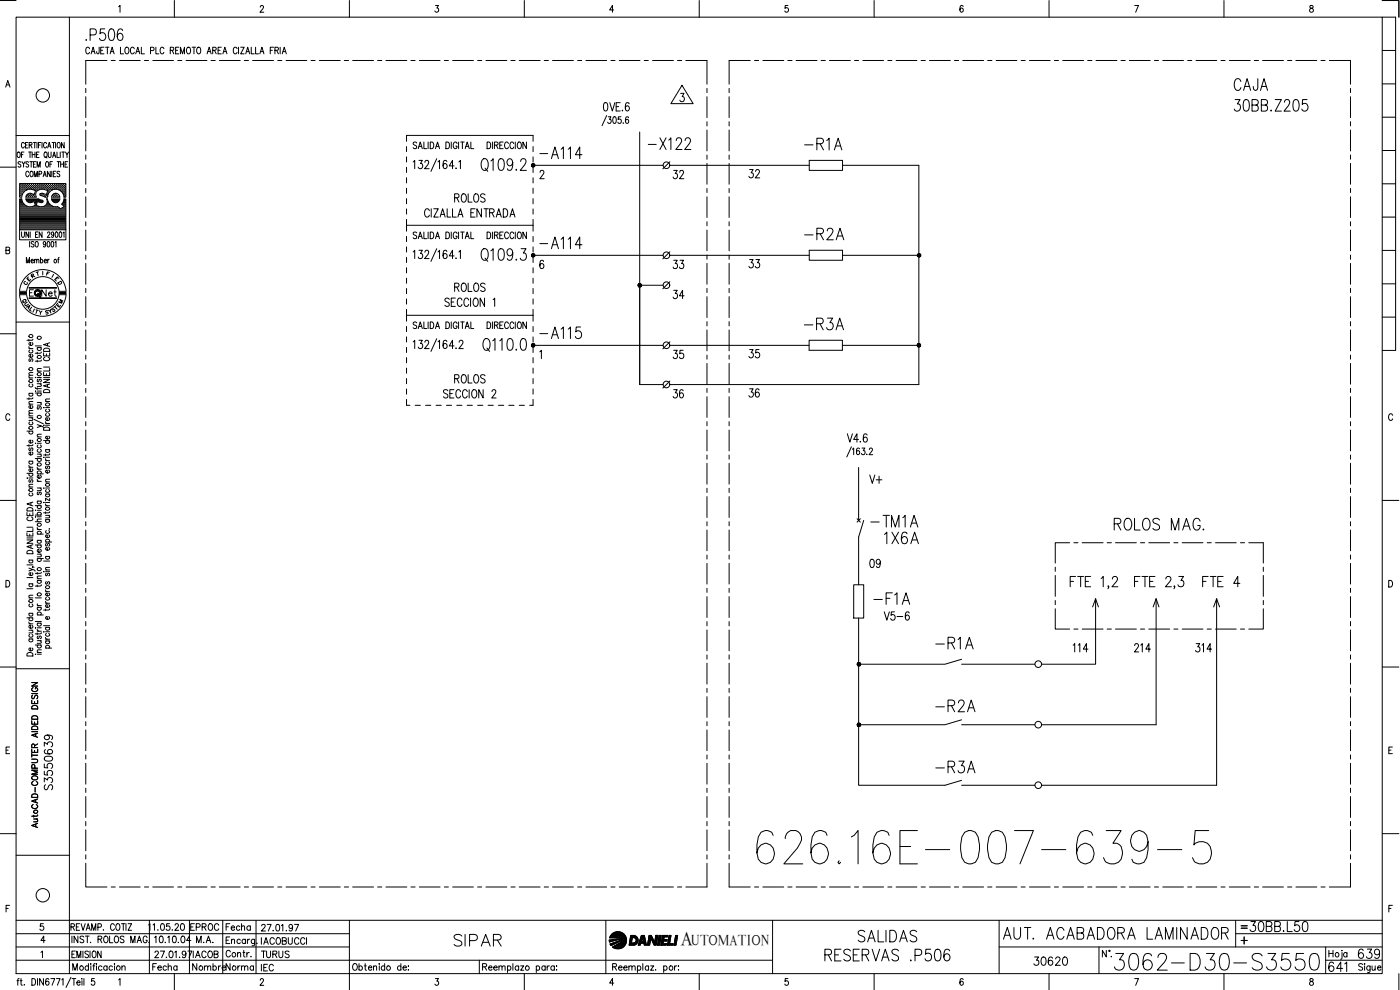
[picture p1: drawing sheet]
<svg xmlns="http://www.w3.org/2000/svg" width="420mm" height="297mm" viewBox="0 0 420 297" stroke-linecap="round" stroke-linejoin="round" font-family="sans-serif">
<defs><g id="words">
<text font-size="15" x="225.8" y="260.3">626.16E-007-639-5</text>
<text font-size="9.3" x="333.4" y="292.5">3062-D30-S3550</text>
<g font-size="7.1">
<text x="24.3" y="13.4">.P506</text>
<text x="369.4" y="28.2">CAJA</text>
<text x="369.4" y="34.6">30BB.Z205</text>
<text x="193.3" y="46.2">-X122</text>
<text x="240.2" y="46.2">-R1A</text>
<text x="160.9" y="48.7">-A114</text>
<text x="160.9" y="75.8">-A114</text>
<text x="240.2" y="100.2">-R3A</text>
<text x="260" y="159.5">-TM1A</text>
<text x="333" y="160.2">ROLOS MAG.</text>
<text x="264.2" y="164.4">1X6A</text>
<text x="261.1" y="182.7">-F1A</text>
<text x="279.8" y="195.8">-R1A</text>
<text x="279.8" y="214.8">-R2A</text>
<text x="279.8" y="233.2">-R3A</text>
<text x="135.1" y="285">SIPAR</text>
<text x="256.5" y="284">SALIDAS</text>
<text x="299.9" y="282.9">AUT. ACABADORA LAMINADOR</text>
<text x="246.2" y="289.6">RESERVAS .P506</text>
</g>
<g font-size="6.6">
<text x="240.2" y="73">-R2A</text>
<text x="160.9" y="102.7">-A115</text>
<text x="359.8" y="177.4">FTE 4</text>
<text x="373.9" y="280.8">30BB.L50</text>
</g>
<g font-size="6.2">
<text x="259.6" y="146.4">V+</text>
<text x="397.6" y="292.8">641</text>
<text x="406.4" y="288.9">639</text>
</g>
<text font-size="5.9" x="204.3" y="283.6">A</text>
<g font-size="5.7">
<text x="200.7" y="54.7">32</text>
<text x="223.7" y="54.7">32</text>
<text x="135.1" y="61.7">ROLOS</text>
<text x="200.7" y="81.8">33</text>
<text x="223.7" y="81.5">33</text>
<text x="135.1" y="88.5">ROLOS</text>
<text x="200.7" y="90.7">34</text>
<text x="200.7" y="108.7">35</text>
<text x="223.7" y="108.7">35</text>
<text x="135.1" y="116.1">ROLOS</text>
<text x="200.7" y="120.6">36</text>
<text x="223.7" y="120.3">36</text>
<text x="259.6" y="171.4">09</text>
<text x="264.2" y="187.3">V5-6</text>
<text x="320.7" y="196.8">114</text>
<text x="339.4" y="196.8">214</text>
<text x="357.7" y="196.8">314</text>
<text x="16.6" y="238.1" transform="rotate(-90 16.6 238.1)">S3550639</text>
<text x="309" y="290.7">30620</text>
</g>
<g font-size="5.3">
<text x="56.1" y="280.5">EPROC</text>
<text x="66.7" y="280.5">Fecha</text>
<text x="56.4" y="292.5">Nombre</text>
<text x="66.7" y="292.5">Norma</text>
<text x="77.3" y="288.6">TURUS</text>
</g>
<g font-size="4.9">
<text x="11.3" y="90">Net</text>
<text x="57.9" y="284">M.A.</text>
<text x="77.3" y="292.5">IEC</text>
</g>
<text font-size="4.4" x="207.6" y="283.6">UTOMATION</text>
<g font-size="4">
<text x="8.1" y="84.7">R</text>
<text x="15.2" y="85.4">E</text>
<text x="5.6" y="92.1">Q</text>
<text x="6.3" y="92.8">U</text>
<text x="6.7" y="93.8">A</text>
<text x="12.3" y="95.6">S</text>
<text x="16.2" y="92.1">M</text>
</g>
<g font-size="3.5">
<text x="6" y="86.4">C</text>
<text x="16.2" y="86.4">D</text>
<text x="14.8" y="93.8">T</text>
<text x="371.1" y="279.8">=</text>
</g>
</g></defs>
<!-- layer: XR-FG100|CART -->
<g fill="none" stroke="#000" stroke-width=".3">
<path d="M0 .2h4.8M4.8 5.2h410v286.9h-410zM20.8 5.2v286.9M35.6 2l.4-.4v2.1M52.3 .2v5M78.1 2.1l.1-.3a.49 .49 0 0 1 .7-.1 .49 .49 0 0 1 .1 .7l-1 1.3h1.2M104.9 .2v5M130.7 1.6h.9l-.5 .8a.62 .62 0 0 1 .5 1 .62 .62 0 0 1-1.1-.1M157.4 .2v5M184.2 3h-1.2l.8-1.4v2.1M209.8 .2v5M236.5 1.6h-.8l-.1 .9a.61 .61 0 0 1 .9 0 .61 .61 0 0 1-.1 .9 .61 .61 0 0 1-.9-.1"/>
<path d="M262.3 .2v5M289.1 1.9l-.6-.3a1.2 1.2 0 0 0 .1 2.1 .59 .59 0 0 0 .5-.9 .59 .59 0 0 0-.9-.1l-.1 .3M314.8 .2v5M340.5 1.6h1.2l-.9 2.1M367.3 .2v5M393.2 1.8l-.1 .3 .3 .3a.65 .65 0 0 1 .8 .6 .65 .65 0 0 1-.8 .7 .67 .67 0 0 1-.3-.9 .67 .67 0 0 1 .7-.4l.3-.3-.1-.3zM414.8 .2h5v5M414.8 5.2h4v99.9h-4M414.8 15.1h4M1.7 26.1l.6-1.9 .7 1.9M1.9 25.5h.9M414.8 35.2h4"/>
<path d="M414.8 25.2h4M0 50.2h4.8M4.8 40.7h16M5.4 45.7l.1-.1a.86 .86 0 0 1 .6 .8 .86 .86 0 0 1-.6 .9 1.14 1.14 0 0 1-.1-1.6zM6 57h.1M6 56.3h.1M6 55.7h.1M6 57.6h.1M6 58.2h.1M6 58.9h.1M6 59.8h.4M6.2 57.3h.1"/>
<path d="M6.2 56.7h.1M6.2 56h.1M6.2 55.4h.1M6.2 57.9h.1M6.2 58.6h.1M6.3 48.7l-.3-.2-.6 .2 .1 .4 .8 .6-.3 .5-.6-.3M6.3 55.3v.2M6.3 56v.1M6.3 56.6v.2M6.3 57.2v.2M6.3 57.9v.1M6.3 58.5v.2"/>
<path d="M6.4 46.4h.5M6.5 59.2h-.6v-4.1h13.9v4.1h-.6M6.5 57h.2M6.5 56.3h.2M6.5 55.7h.2M6.5 57.6h.2M6.5 58.2h.1M6.6 48.5l.5 .8 .4-.8M6.6 55.6v.2M6.6 56.2v.2M6.6 56.9v.2M6.6 57.5v.2"/>
<path d="M6.6 58.2v.1M6.8 57.3h.2M6.8 56.7h.2M6.8 56h.2M6.8 55.4h.2M6.9 55.3v.2M6.9 56v.1M6.9 56.6v.2M6.9 57.2v.2M7.1 49.3v.9M7.2 57h.1M7.2 56.3h.1"/>
<path d="M7.2 55.7h.1M7.2 45.6h-.8v1.7M7.2 55.6v.2M7.2 56.2v.2M7.2 56.9v.2M7.3 43.1a.46 .46 0 0 0-.5-.4 .46 .46 0 0 0-.4 .6v.5a.46 .46 0 0 0 .4 .6 .46 .46 0 0 0 .5-.4M7.5 56.7h.1M7.5 56h.1M7.5 55.4h.1M7.5 55.3v.2M7.5 56v.1M7.5 56.6v.2"/>
<path d="M7.7 43.5h.4M7.7 59.2h3.2M7.7 59.7h3.7M7.8 59.7l.3 .7M7.8 57h.1M7.8 56.3h.2M7.8 55.7h.2M7.9 55.6v.2M7.9 56.2v.2M7.9 56.9v.1M7.9 59.8h3.7M7.9 58.9h.1"/>
<path d="M8.1 56.7h.2M8.1 56h.2M8.1 55.4h.2M8.1 58.6h.2M8.1 58.4l-.3 .7M8.1 58.4l.9-.4 1.3 .4 .4-1.2-1-.3a2.51 2.51 0 0 0-3.2 2.2M8.2 55.3v.2M8.2 56v.1M8.2 56.6v.2M8.2 58.5v.2M8.4 42.7h-.7v1.7h.7M8.4 56.3h.2"/>
<path d="M8.4 55.7h.2M8.4 58.9h.2M8.5 55.6v.2M8.5 56.2v.2M8.5 58.8v.2M8.6 48.7a.4 .4 0 0 0-.6-.2 .4 .4 0 0 0 0 .7l.4 .1a.43 .43 0 0 1 .1 .8 .43 .43 0 0 1-.7-.2M8.6 58.2l-.1 .1M8.6 45.6h.8M8.6 51.8a.47 .47 0 0 0-.6-.4 .47 .47 0 0 0-.3 .6v.4a.46 .46 0 0 0 .4 .6 .46 .46 0 0 0 .5-.4M8.7 56.7h.2M8.7 56h.2M8.7 55.4h.2"/>
<path d="M8.7 58.6h.2M8.8 43.5l.7-.1 .1-.5-.8-.2v1.7M8.8 55.3v.2M8.8 56v.1M8.8 56.6v.1M8.8 58.5v.2M9 48.5h.8M9 45.6v1.7M9.1 56.3h.1M9.1 55.7h.1M9.1 58.2h.1M9.1 58.9h.1"/>
<path d="M9.1 55.6v.2M9.1 56.2v.2M9.1 58.2v.1M9.1 58.8v.2M9.2 43.5l.4 .9M9.2 51.5l.2-.1a.86 .86 0 0 1 .6 .8 .86 .86 0 0 1-.6 .8 1.09 1.09 0 0 1-.2-1.5zM9.4 56.7h.1M9.4 56h.1M9.4 55.4h.1M9.4 58.6h.1M9.4 48.5v1.7M9.4 55.3v.2"/>
<path d="M9.4 56v.1M9.4 56.6v.1M9.4 58.5v.2M9.7 46.4h.8M9.7 45.6v1.7M9.7 56.3h.2M9.7 55.7h.2M9.7 58.9h.2M9.8 58.3h.1M9.8 55.6v.2M9.8 56.2v.2M9.8 58.8v.2"/>
<path d="M10 56.7h.2M10 56h.2M10 55.4h.2M10 58.6h.2M10 49.3h.5M10 42.7h.8M10.1 55.3v.2M10.1 56v.1M10.1 56.6v.2M10.1 58.5v.2M10.3 53v-1.6l.5 1.6 .4-1.6v1.6M10.3 57h.2"/>
<path d="M10.3 56.3h.2M10.3 55.7h.2M10.3 58.9h.2M10.4 42.7v1.7M10.4 55.6v.2M10.4 56.2v.2M10.4 56.9v.1M10.4 58.8v.2M10.5 58.2h.1M10.5 45.6v1.7M10.6 56.7h.2M10.6 56h.2"/>
<path d="M10.6 55.4h.2M10.7 55.3v.2M10.7 56v.1M10.7 56.6v.2M10.8 57.3h.1M10.8 48.5h-.8v1.7h.8M11 57h.1M11 56.3h.1M11 55.7h.1M11 46.4h.4M11 55.6v.2M11 56.2v.2"/>
<path d="M11 56.9v.2M11.1 42.7v1.7M11.1 50.2v-1.7l.5 1.7 .5-1.7v1.7M11.3 56.7h.1M11.3 56h.1M11.3 55.4h.1M11.3 55.3v.2M11.3 56v.1M11.3 56.6v.2M11.5 59.6l.2 .1M11.6 43.5h.4M11.6 56.3h.2"/>
<path d="M11.6 55.7h.2M11.7 59.8l1.2 .4v.4l-.3 .2M11.7 52.2l.7-.1v-.6l-.7-.1v1.6M11.7 55.6v.2M11.7 56.2v.2M11.7 45.6h-.7v1.7h.7M11.9 56.7h.2M11.9 56h.2M11.9 55.4h.2M12 55.3v.2M12 56v.1M12 56.6v.2"/>
<path d="M12 58.2l.8-.2 1.1 .4 .4-1.2-1-.3a1.74 1.74 0 0 0-2 .2 1.74 1.74 0 0 0-.4 2M12 58.1l.1 .5 1.4 .5M12.2 56.3h.2M12.2 55.7h.2M12.2 58.2h.2M12.3 42.7h-.7v1.7M12.3 55.6v.2M12.3 56.2v.2M12.3 58.2v.1M12.5 56.7h.2M12.5 56h.2M12.5 55.4h.2"/>
<path d="M12.5 58.6h.2M12.6 42.7v1.7M12.6 55.3v.2M12.6 56v.1M12.6 56.6v.1M12.6 58.5v.2M12.9 56.3h.1M12.9 55.7h.1M12.9 58.2h.1M13 53l.4-1.6 .5 1.6M13 55.6v.2M13 56.2v.2"/>
<path d="M13 58.2v.1M13.1 52.5h.6M13.2 56.7h.1M13.2 56h.1M13.2 55.4h.1M13.2 58.6h.1M13.3 55.3v.2M13.3 56v.1M13.3 56.6v.2M13.3 58.5v.2M13.4 45.7l.1-.1a.86 .86 0 0 1 .7 .8 .86 .86 0 0 1-.7 .9 1.2 1.2 0 0 1-.1-1.6zM13.5 56.3h.2"/>
<path d="M13.5 55.7h.2M13.5 58.9h.2M13.5 59.2h.7M13.6 55.6v.2M13.6 56.2v.2M13.6 58.8v.2M13.7 46.9l.4 .5M13.8 56.7h.2M13.8 56h.2M13.8 55.4h.2M13.8 58.6h.2M13.9 55.3v.2"/>
<path d="M13.9 56v.1M13.9 56.6v.2M13.9 58.5v.2M13.9 48.6l.1-.1a.86 .86 0 0 1 .6 .8 .86 .86 0 0 1-.6 .9 1.14 1.14 0 0 1-.1-1.6zM14 43.1a.46 .46 0 0 0-.6-.4 .46 .46 0 0 0-.3 .6v.5a.46 .46 0 0 0 .3 .6 .46 .46 0 0 0 .6-.4M14.1 58.9h.1M14.1 57h.2M14.1 56.3h.2M14.1 55.7h.2M14.1 58.2h.2M14.2 59.7h-.2a1.59 1.59 0 0 1-1.3 2.3M14.2 55.6v.2"/>
<path d="M14.2 56.2v.2M14.2 56.9v.2M14.2 58.2v.1M14.2 59.7l.7 1.6M14.3 57.6h.1M14.3 44.4l.5-1.7 .5 1.7M14.4 57.3h.2M14.4 56.7h.2M14.4 56h.2M14.4 55.4h.2M14.5 45.6v1.2l.4 .5 .4-.3v-1.4M14.5 43.8h.6"/>
<path d="M14.5 57.9h-.1M14.5 55.3v.2M14.5 56v.1M14.5 56.6v.2M14.5 57.2v.2M14.8 57h.1M14.8 56.3h.1M14.8 55.7h.1M14.9 55.6v.2M14.9 56.2v.2M14.9 56.9v.2M15 49.3h.5"/>
<path d="M15.1 51.4v1.6l-.9-1.6v1.6M15.1 56.7h.1M15.1 56h.1M15.1 55.4h.1M15.2 55.3v.2M15.2 56v.1M15.2 56.6v.2M15.4 57h.1M15.4 56.3h.2M15.4 55.7h.2M15.5 59.2h2.4M15.5 55.6v.2"/>
<path d="M15.5 56.2v.2M15.5 56.9v.1M15.5 51.4v1.6M15.6 59.8h2.2M15.6 42.7h.8M15.7 56.7h.2M15.7 56h.2M15.7 55.4h.2M15.7 48.5h-.7v1.7M15.8 47.3l.5-1.7 .4 1.7M15.8 55.3v.2M15.8 56v.1"/>
<path d="M15.8 56.6v.2M15.9 58.6l-.1 .1M16 46.7h.6M16 52.1h.5M16 56.3h.2M16 55.7h.2M16 58.9h.2M16 42.7v1.7M16.1 55.6v.2M16.1 56.2v.2M16.1 58.3h.1M16.1 58.8v.2"/>
<path d="M16.2 58.2h.1M16.2 58.1l1.1 .1 .7 .9M16.3 58.1l-.6 .4-.2 .6M16.3 56.7h.2M16.3 56h.2M16.3 55.4h.2M16.3 58.6h.2M16.4 55.3v.2M16.4 56v.1M16.4 56.6v.1M16.4 58.5v.2M16.7 56.3h.1"/>
<path d="M16.7 55.7h.1M16.7 58.2h.1M16.7 58.9h.1M16.7 42.7v1.7M16.8 51.4h-.8v1.6h.8M16.8 55.6v.2M16.8 56.2v.2M16.8 58.2v.1M16.8 58.8v.2M17 56.7h.1M17 56h.1M17 55.4h.1"/>
<path d="M17 58.6h.1M17.1 55.3v.2M17.1 56v.1M17.1 56.6v.1M17.1 58.5v.2M17.1 45.6v1.7h.7M17.1 48.5h.9M17.3 56.3h.2M17.3 55.7h.2M17.3 58.9h.2M17.4 42.8l.1-.1a.86 .86 0 0 1 .6 .9 .86 .86 0 0 1-.6 .8 1.19 1.19 0 0 1-.1-1.6zM17.4 55.6v.2"/>
<path d="M17.4 56.2v.2M17.4 58.8v.2M17.6 48.5v1.7M17.6 56.7h.2M17.6 56h.2M17.6 55.4h.2M17.7 55.3v.2M17.7 56v.1M17.7 56.6v.2M17.9 51.6l-.2-.2-.6 .2 .1 .4 .6 .3 .1 .5-.2 .2-.6-.2M17.9 57h.2M17.9 56.3h.2"/>
<path d="M17.9 55.7h.2M18 55.6v.2M18 56.2v.2M18 56.9v.2M18.1 45.6v1.7M18.2 49.3h.8M18.2 48.5v1.7M18.2 56.7h.2M18.2 56h.2M18.2 55.4h.2M18.3 57.2l.1 .1M18.3 55.3v.2"/>
<path d="M18.3 56v.1M18.3 56.6v.2M18.5 57.5a2.46 2.46 0 0 0-2.7-.6 2.46 2.46 0 0 0-1.6 2.2M18.5 57.5l.7 1.6M18.5 45.6h.9M18.6 57h.2M18.6 56.3h.2M18.6 55.7h.2M18.7 57.5l.1 .1M18.7 55.6v.2M18.7 56.2v.2M18.7 56.9v.2"/>
<path d="M18.9 57.3h.1M18.9 56.7h.1M18.9 56h.1M18.9 55.4h.1M18.9 57.9h.1M19 45.6v1.7M19 55.3v.2M19 56v.1M19 56.6v.2M19 57.2v.2M19 57.9v.1M19 48.5v1.7"/>
<path d="M19.2 57h.2M19.2 56.3h.2M19.2 55.7h.2M19.2 57.6h.2M19.2 58.2h.2M19.3 42.7v1.7l-.8-1.7v1.7M19.3 58.9h.1M19.3 59.8h.4M19.3 55.6v.2M19.3 56.2v.2M19.3 56.9v.2M19.3 57.5v.2"/>
<path d="M19.3 58.2v.1M19.3 58.8v.2M19.5 57.3h.2M19.5 56.7h.2M19.5 56h.2M19.5 55.4h.2M19.5 57.9h.2M19.5 58.6h.2M19.5 49.3h.5M19.6 55.3v.2M19.6 56v.1M19.6 56.6v.2"/>
<path d="M19.6 57.2v.2M19.6 57.9v.1M19.6 58.5v.2M19.6 45.6l.5 .8 .5-.8M20.1 46.4v.9M20.3 48.5h-.8v1.7h.8M414.8 55.1h4M414.8 45.2h4M1.8 75.1l1-.1v-.7l-1-.1v1.9l1-.1 .1-.5-.4-.4M5.9 68.9v3.1h13.9v-3.1M6 64.6h13.7M6 64.3h13.7"/>
<path d="M6 64h13.7M6 63.7h13.7M6 63.3h13.7M6 63h13.7M6 62.7h12M6 62.4h11.7M6 62h2.3M6 61.8h1.6M6 61.4h1.2M6 61.1h.9M6 60.8h.7M6 60.5h.6"/>
<path d="M6 60.1h.5M6 64.9h13.7M6 65.2h13.7M6 65.6h13.7M6 65.9h13.7M6 66.2h13.7M6 66.5h13.7M6 66.8h13.7M6 67.1h13.7M6 67.5h13.7M6 67.8h13.7M6 68.1h13.7"/>
<path d="M6 68.4h13.7M6 68.7h13.7M6.5 69.6v1.2l.3 .4 .5-.4v-1.2M7.3 61.3a2.42 2.42 0 0 0 2.5 .6M7.9 78.9v-1.7l.5 1.7 .4-1.7v1.7M8 60.1h4.5M8.1 60.4l.9 .4 1.3-.3 .3 1.1-.9 .4M8.3 60.5h1.6M8.6 69.6v1.6l-.8-1.6v1.6M8.9 72.5v1.6M9.1 69.6v1.6M9.3 78.3h.7l-.1-.3a.47 .47 0 0 0-.6 0 .47 .47 0 0 0 .1 .7l.2 .2 .4-.2"/>
<path d="M9.7 62h2.1M10.2 72.7l-.3-.2-.5 .2 .1 .4 .6 .3 .1 .5-.3 .2-.5-.2M10.4 78.1l.3-.3 .3 .1v1M10.4 77.8v1.1M10.4 60.5h.7M10.5 60.8h.5M10.5 61.1h.4M10.6 61.8h.3M10.6 61.4h.2M10.7 72.7l.2-.2a.88 .88 0 0 1 .6 .8 .88 .88 0 0 1-.6 .8l-.4-.6zM10.7 70.3h.4M11 78.1l.3-.3 .3 .1 .1 1"/>
<path d="M11.4 69.6h-.7v1.6h.7M11.5 60.5h1.3M12.1 78l.2-.1a.47 .47 0 0 1 .5 .4 .47 .47 0 0 1-.5 .5l-.2-.1M12.1 77.2v1.7M12.6 60.8l-1.4-.3-.3 1.1 1.8 .4M12.6 69.6v1.6l-.8-1.6v1.6M13.1 62h2.9M13.3 78.3h.7l-.2-.4a.46 .46 0 0 0-.6 .5 .46 .46 0 0 0 .8 .3M13.7 61.8h1.6M13.7 73l-.2 .4a.43 .43 0 0 1-.5-.5 .43 .43 0 0 1 .7-.2l-.2 1.3-.2 .1-.3-.2M14 61.4h.9M14.1 61.1h.5"/>
<path d="M14.2 60.8h.2M14.3 70l.2-.4 .5 .3-.8 1.3h.8M14.3 60.5h.1M14.3 72.5h.2a.92 .92 0 0 1 .5 .8 .92 .92 0 0 1-.5 .8l-.4-.7zM14.3 77.8v1.1M14.8 77.8l-.5 .5M15 61.3a2.32 2.32 0 0 0 2.3 .7l.8 .6 1.1-.6M15.5 72.5h.2a.96 .96 0 0 1 0 1.6l-.4-.7zM15.7 60.1h2M16 60.5h1.4M16.1 70.1l-.1 .4a.43 .43 0 0 1-.6-.5 .43 .43 0 0 1 .7-.2l-.1 1.3-.3 .1-.2-.2M16.3 60.7l-.6-.4-.2-.6h2.5l-.7 .9-1.1 .1"/>
<path d="M16.5 72.8l.3-.3v1.6M16.7 69.7l.2-.1a.92 .92 0 0 1 .5 .8 .92 .92 0 0 1-.5 .8l-.3-.7zM17.3 77.8h.4M17.8 77.2l-.3 .4v1.3M17.9 69.7l.2-.1a.96 .96 0 0 1 0 1.6l-.4-.7zM18.2 62.7h1.5M18.5 61.3l.8 .7M18.5 61.3l.7-1.6h.6v9.2h-13.9v-9.2h.6l.7 1.6M18.8 61.1h.9M18.8 62.4h.9M18.8 61.4h.9M18.9 69.9l.3-.3v1.6"/>
<path d="M19 60.8h.7M19.1 60.5h.6M19.1 61.8h.6M19.2 60.1h.5M19.4 62h.3M414.8 75.1h4M414.8 65.1h4M4.8 96.6h16M5.9 88.4a7 7 0 0 0 6.9 6.5 7 7 0 0 0 7-6.5M5.9 87.4a7 7 0 0 1 6.9-6.5 7 7 0 0 1 7 6.5M8 88.4a4.9 4.9 0 0 0 4.8 4.4 4.9 4.9 0 0 0 4.9-4.4M8 87.4a4.9 4.9 0 0 1 4.8-4.4 4.9 4.9 0 0 1 4.9 4.4"/>
<path d="M8.8 89.4h8.1M8.8 89.6h8.1M8.8 86.4h8.1M8.8 86.3h8.1M8.8 89.5h8M8.8 86.3h8M10 86.9h-1.2v1.9M10.8 92.9l.7 .3M12.8 81.4v1.1M414.8 95.2h4M414.8 85.2h4M0 100.1h4.8"/>
<path d="M8.7 104l.1 .4 .4 .2M8.7 101.8v.5M8.7 119.4v.5M8.7 118h1.2M8.7 113.4h1.2M8.7 104.6h1.2M8.9 118a.49 .49 0 0 0 0 .7 .49 .49 0 0 0 .7 0 .49 .49 0 0 0 0-.7M8.9 115.2a.51 .51 0 0 0 0 .8 .51 .51 0 0 0 .7 0 .51 .51 0 0 0 0-.8M8.9 107.6l-.2 .3 .1 .5h.3l.3-.7 .2-.1 .3 .3-.3 .5M8.9 105a.51 .51 0 0 0 0 .8 .51 .51 0 0 0 .7 0 .51 .51 0 0 0 0-.8M9.6 106.3a.5 .5 0 0 1 .1 .8 .5 .5 0 0 1-.8 0 .5 .5 0 0 1 .1-.8h.2v.9M9.6 102.8a.5 .5 0 0 1 .1 .7 .5 .5 0 0 1-.8 0 .5 .5 0 0 1 .1-.7h.2v.9"/>
<path d="M9.9 119.3l-.4 .4h-1.4M9.9 112.6l-1.1 .1-.1 .4 .3 .3M9.9 111.8l-1.1 .1-.1 .4 .3 .3M9.9 101.8l-.1 .3h-1.7M10.6 117.3h.2zM10.6 116.2l.3 .4h1.5M10.6 117.9h1.8M10.6 103.8h1.8M10.7 113.3h.1M11.2 105.7v.5M11.2 108.1v.5M11.2 116.3v.5"/>
<path d="M11.2 117.3h1.2M11.2 115.1h1.2M11.2 113.3h1.2M11.2 111.4h1.2M11.2 104.3h1.2M11.4 117.9a.52 .52 0 0 0 .3 .9 .52 .52 0 0 0 .6-.7l-.2-.2M11.4 113.8l-.2 .3 .2 .5 .5-.8h.4l.1 .5-.3 .3M11.4 104.3a.51 .51 0 0 0 0 .7 .51 .51 0 0 0 .7 0 .51 .51 0 0 0 0-.7M12 115.1l.4 .4-.1 .4h-1.1M12.4 110.6h-1.1l-.1 .4 .3 .4M12.4 108l-.1 .3-1.7 .1M12.4 105.6l-.4 .4h-1.4"/>
<path d="M13.1 113.8h1.8l-1.8 1h1.8M13.1 111.7v1h1.8v-1M13.1 105.9v.9h1.8v-.9M13.1 113.2h1.8M13.1 110.1h1.8M13.2 117.1a.99 .99 0 0 1 1.1-.2 .99 .99 0 0 1 .6 .9h-1.8zM13.2 104.7a1.2 1.2 0 0 1 1.7 .2v.5h-1.8zM13.5 107.2a.54 .54 0 0 0-.4 .6 .54 .54 0 0 0 .7 .4h.4a.55 .55 0 0 0 .7-.4 .55 .55 0 0 0-.5-.6M13.9 106.2v.6M13.9 112.1v.6M14.3 103.1v.6M14.3 115.4v.7"/>
<path d="M14.9 119.7l-1.1 .1-.1 .3 .3 .4M14.9 115.2l-1.8 .6 1.8 .5M14.9 110.5v.8h-1.8M14.9 102.9l-1.8 .5 1.8 .6M3 124.6a.63 .63 0 0 0-.8-.4 .63 .63 0 0 0-.5 .7v.5a.63 .63 0 0 0 .5 .7 .63 .63 0 0 0 .8-.4M8.1 129.4h1.8M8.7 139.6l.1 .4 .4 .2M8.7 138.4h1.2M8.7 133.4v.5M8.7 125.3h1.2M8.7 124.8h1.2M8.7 121.3h1.2"/>
<path d="M8.9 138.4a.51 .51 0 0 0 0 .7 .51 .51 0 0 0 .7 0 .51 .51 0 0 0 0-.7M8.9 134.4l-.2 .3 .2 .5 .5-.8h.4l.1 .5-.3 .3M8.9 129.4a.51 .51 0 0 0 0 .7 .51 .51 0 0 0 .7 0 .51 .51 0 0 0 0-.7M8.9 126.6a.49 .49 0 0 0 0 .7 .49 .49 0 0 0 .7 0 .49 .49 0 0 0 0-.7M9.5 125.3l.4 .4-.1 .4h-1.1M9.6 135.6a.5 .5 0 0 1 .1 .8 .5 .5 0 0 1-.8 0 .5 .5 0 0 1 .1-.8h.2v.9M9.6 132.1a.51 .51 0 0 1 0 .7 .51 .51 0 0 1-.7 0 .51 .51 0 0 1-.1-.7h.4v.8M9.6 121.7a.5 .5 0 0 1 .1 .7 .5 .5 0 0 1-.8 0 .5 .5 0 0 1 .1-.7h.2v.9M9.9 133.4l-.1 .3h-1.7M9.9 124h-1.1l-.1 .4 .3 .4M9.9 123.2h-1.1l-.1 .4 .3 .4M9.9 120.5l-1.1 .1-.1 .3 .3 .4"/>
<path d="M10.2 125.8l2.8 1.4M10.6 137.6h1.8M10.7 132.9v.2zM11.2 127.4l1.2 .4-1.2 .5M11.2 136.3h1.2M11.2 133h1.2M11.2 131.1h1.2M11.2 120.8h1.2M11.4 137.6a.51 .51 0 0 0 0 .7 .51 .51 0 0 0 .7 0 .51 .51 0 0 0 0-.7M11.4 134.8a.51 .51 0 0 0 0 .8 .51 .51 0 0 0 .7 0 .51 .51 0 0 0 0-.8M11.4 133.5a.51 .51 0 0 0 0 .7 .51 .51 0 0 0 .7 0 .51 .51 0 0 0 0-.7M11.4 122l-.2 .3 .2 .5 .5-.7h.4l.1 .4-.3 .3"/>
<path d="M12 136.3l.4 .3-.1 .4-1.1 .1M12 120.8l.4 .3-.1 .4-1.1 .1M12.4 130.3l-1.1 .1-.1 .4 .3 .3M12.4 127.8l.5 .2 .1 .3M13.1 137.2h.2zM13.1 127.6h.2zM13.1 122.3h.2zM13.1 132.2h1.8M13.2 128.4a.99 .99 0 0 1 1.1-.2 .99 .99 0 0 1 .6 .9h-1.8zM13.7 137.6l.1 .4 .4 .2M13.7 126.5l.1 .4 .4 .2M13.7 136.2v.5"/>
<path d="M13.7 138.2h1.2M13.7 137.2h1.2M13.7 134.9h1.2M13.7 127.6h1.2M13.7 127.1h1.2M13.7 122.3h1.2M13.7 120.5h1.2M13.8 121.1a.54 .54 0 0 1 .8-.2 .54 .54 0 0 1 0 .8h-.7l-.2-.2zM13.9 139.9l-.2 .3 .2 .5 .5-.8h.4l.1 .5-.3 .3M13.9 138.6l-.1 .2a.55 .55 0 0 0 .5 .6 .55 .55 0 0 0 .5-.6l-.2-.2M13.9 134.9l-.1 .1a.56 .56 0 0 0 .5 .8 .56 .56 0 0 0 .5-.8l-.2-.1M13.9 132.2a.52 .52 0 0 0 .3 .8 .52 .52 0 0 0 .6-.6l-.2-.2"/>
<path d="M13.9 124.1l-.1 .1a.56 .56 0 0 0 .5 .7 .56 .56 0 0 0 .5-.7l-.2-.1M13.9 122.8l-.1 .1a.56 .56 0 0 0 .5 .8 .56 .56 0 0 0 .5-.8l-.2-.1M14.6 130.9l.2 .1a.54 .54 0 0 1-.5 .7 .54 .54 0 0 1-.5-.7l.4-.1v.8M14.6 125.3l.2 .2a.54 .54 0 0 1-.5 .7 .54 .54 0 0 1-.5-.8l.4-.1v.9M14.9 136.1l-.4 .4h-1.4M418 124.6a.63 .63 0 0 0-.8-.5 .63 .63 0 0 0-.5 .8v.5a.63 .63 0 0 0 .5 .7 .63 .63 0 0 0 .8-.4M0 150.1h4.8M8.1 159.9v.9h1.8v-.9M8.1 153.8v.9h1.8v-.9M8.1 158.2h1.8M8.1 142h1.8M8.2 152.6a.96 .96 0 0 1 1.1-.3 .96 .96 0 0 1 .6 1h-1.8z"/>
<path d="M8.2 143.3v.2zM8.5 155.1a.56 .56 0 0 0-.4 .7 .56 .56 0 0 0 .7 .4h.4a.56 .56 0 0 0 .7-.4 .56 .56 0 0 0-.5-.7M8.7 146.1h1.2M8.7 143.4h1.2M8.7 140.2h1.2M8.9 147.9a.49 .49 0 0 0 0 .7 .49 .49 0 0 0 .7 0 .49 .49 0 0 0 0-.7M8.9 143.9l-.2 .3 .2 .5 .5-.7h.4l.1 .4-.3 .3M8.9 142a.51 .51 0 0 0 0 .8 .51 .51 0 0 0 .7 0 .51 .51 0 0 0 0-.8M8.9 154.1v.6M9.3 150.9v.7M9.6 140.7a.51 .51 0 0 1 0 .7 .51 .51 0 0 1-.7 0 .51 .51 0 0 1-.1-.7h.4v.8M9.9 158.6v.9h-1.8"/>
<path d="M9.9 150.7l-1.8 .5 1.8 .6M9.9 145.3l-1.1 .1-.1 .3 .3 .4M10.6 155.1h.2zM10.6 156.5h1.8M10.6 154.5h1.8M10.6 151.7h1.8M10.7 153v.2zM11.2 158.3l.1 .4 .4 .2M11.2 143.8l.1 .4 .4 .2M11.2 140.2l.1 .4 .4 .2M11.2 146.4h1.2M11.2 158.9h1.2"/>
<path d="M11.2 155.1h1.2M11.2 153.1h1.2M11.2 150.4h1.2M11.2 144.4h1.2M11.2 142.2h1.8M11.2 140.8h1.2M11.4 154.5a.52 .52 0 0 1 .3-.8 .52 .52 0 0 1 .6 .7l-.2 .1M11.4 151.7a.51 .51 0 0 0 0 .7 .51 .51 0 0 0 .7 0 .51 .51 0 0 0 0-.7M11.4 150.4a.52 .52 0 0 0 .3 .8 .52 .52 0 0 0 .6-.7l-.2-.1M11.4 147.6l-.2 .3 .1 .5h.3l.3-.7 .2-.1 .3 .3-.3 .5M11.4 142.2a.51 .51 0 0 1 0-.8 .51 .51 0 0 1 .7 0 .51 .51 0 0 1 0 .8M12 146.4l.4 .4-.1 .3-1.1 .1"/>
<path d="M12.1 142.6a.5 .5 0 0 1 .1 .7 .5 .5 0 0 1-.8 0 .5 .5 0 0 1 .1-.7h.2v.9M12.4 155.7l-1.1 .1-.1 .4 .3 .3M13.1 150.8h.2zM13.1 146.4h.2zM13.7 151.2l.1 .3 .4 .3M13.7 153.6v.5M13.7 155.9h1.2M13.7 154.6h1.2M13.7 151.8h1.2M13.7 150.8h1.2M13.7 148.2h1.2M13.7 146.4h1.2"/>
<path d="M13.7 144.6h1.2M13.8 152.4a.54 .54 0 0 1 .8-.2 .54 .54 0 0 1 0 .8h-.7l-.2-.3zM13.9 159.2l-.1 .1a.56 .56 0 0 0 .5 .8 .56 .56 0 0 0 .5-.8l-.2-.1M13.9 155.9l-.1 .1a.56 .56 0 0 0 .5 .8 .56 .56 0 0 0 .5-.8l-.2-.1M13.9 148.2l-.1 .2a.56 .56 0 0 0 .5 .7 .56 .56 0 0 0 .5-.7l-.2-.2M13.9 146.9a.52 .52 0 0 0 .3 .8 .52 .52 0 0 0 .6-.6l-.2-.2M14.5 154.6l.4 .4-.1 .3-1.1 .1M14.6 141.1l.2 .1a.54 .54 0 0 1-.5 .7 .54 .54 0 0 1-.5-.8h.4v.8M14.8 158.7h-.1M14.9 153.5l-.4 .4h-1.4M14.9 149.5v.8l-1.2-.8v.8M14.9 143.8l-1.1 .1-.1 .3 .3 .4"/>
<path d="M414.8 150.1h5M1.8 174.1a1.01 1.01 0 0 1 1.1 1 1.01 1.01 0 0 1-1.1 1zM8.1 162h1.8l-1.8 1h1.8M8.1 176.6h1.8M8.1 173.3h1.8M8.1 169.5h1.8M8.1 161.4h1.8M8.2 165.4a.96 .96 0 0 1 1.1-.2 .96 .96 0 0 1 .6 .9h-1.8zM8.7 170.5l1.2 .4-1.2 .4M8.7 179.4h1.2M8.7 175.2h1.2M8.7 168h1.2"/>
<path d="M8.9 175.2a.51 .51 0 0 0 0 .7 .51 .51 0 0 0 .7 0 .51 .51 0 0 0 0-.7M8.9 168a.49 .49 0 0 0 0 .8 .49 .49 0 0 0 .7 0 .49 .49 0 0 0 0-.8M8.9 160.3v.5M9.3 163.7v.7M9.6 171.8a.5 .5 0 0 1 .1 .8 .5 .5 0 0 1-.8 0 .5 .5 0 0 1 .1-.8h.2v.9M9.8 170.1l.4 .1M9.9 178.6l-1.1 .1-.1 .4 .3 .3M9.9 170.9l.5 .2 .1 .3M9.9 163.4l-1.8 .6 1.8 .6M10.6 179.4h1.8M10.6 163.5h1.8M11.2 171.8v.5"/>
<path d="M11.2 175.5v.6M11.2 174.1h1.2M11.2 173.6h1.2M11.2 167.6h1.8M11.2 166.3h1.2M11.2 162.1h1.2M11.2 160.3h1.8M11.4 174.1a.51 .51 0 0 0 0 .8 .51 .51 0 0 0 .7 0 .51 .51 0 0 0 0-.8M11.4 167.6a.51 .51 0 0 0 0 .7 .51 .51 0 0 0 .7 0 .51 .51 0 0 0 0-.7M11.4 163.5a.51 .51 0 0 0 0 .8 .51 .51 0 0 0 .7 0 .51 .51 0 0 0 0-.8M11.4 162.1a.51 .51 0 0 0 0 .8 .51 .51 0 0 0 .7 0 .51 .51 0 0 0 0-.8M11.4 160.3a.51 .51 0 0 1 0-.8 .51 .51 0 0 1 .7 0 .51 .51 0 0 1 0 .8"/>
<path d="M12 166.3l.4 .4-.1 .3-1.1 .1M12.1 164.8a.5 .5 0 0 1 .1 .8 .5 .5 0 0 1-.8 0 .5 .5 0 0 1 .1-.8h.2v.9M12.4 175.5l-.4 .3h-1.4M12.4 172.8l-1.1 .1-.1 .4 .3 .3M12.4 171.7l-.1 .3h-1.7M13.1 171.5h.2zM13.1 168.3h1.8M13.7 177l.1 .3 .4 .2M13.7 177.5h1.2M13.7 171.5h1.2M13.7 171h1.2M13.7 166.9h1.2"/>
<path d="M13.7 162.6h1.8M13.8 175.9a.54 .54 0 0 1 .8-.2 .54 .54 0 0 1 0 .9h-.7l-.2-.3zM13.9 179.2l-.1 .2a.56 .56 0 0 0 .5 .7 .56 .56 0 0 0 .5-.7l-.2-.2M13.9 174.5l-.2 .3 .2 .5 .5-.7h.4l.1 .4-.3 .3M13.9 172l-.2 .3 .2 .4 .5-.6h.4l.1 .4-.3 .2M13.9 166.9l-.1 .2a.56 .56 0 0 0 .5 .7 .56 .56 0 0 0 .5-.7l-.2-.2M13.9 163.1l-.2 .3 .2 .5 .5-.8h.4l.1 .5-.3 .3M13.9 162.6l-.1-.1a.56 .56 0 0 1 .5-.7 .56 .56 0 0 1 .5 .7l-.2 .1M14.6 178l.2 .1a.53 .53 0 0 1-.5 .7 .53 .53 0 0 1-.5-.8h.4v.8M14.6 164.3l.2 .1a.53 .53 0 0 1-.5 .7 .53 .53 0 0 1-.5-.8h.4v.8M14.6 160.5l.2 .1a.54 .54 0 0 1-.5 .7 .54 .54 0 0 1-.5-.7l.4-.1v.8M14.9 170.3h-1.1l-.1 .4 .3 .3"/>
<path d="M416.8 174.1a1.01 1.01 0 0 1 1.1 1 1.01 1.01 0 0 1-1.1 1zM8.1 185.4h1.8M8.2 196.1a.97 .97 0 0 1 1.1-.3 .97 .97 0 0 1 .6 1h-1.8zM8.7 186.6l.1 .4 .4 .2M8.7 191.7h1.2M8.7 189.1h1.2M8.7 187.2h1.2M8.7 184h1.2M8.9 191.7a.51 .51 0 0 0 0 .8 .51 .51 0 0 0 .7 0 .51 .51 0 0 0 0-.8M8.9 190.3a.51 .51 0 0 0 0 .8 .51 .51 0 0 0 .7 0 .51 .51 0 0 0 0-.8M8.9 185.4a.51 .51 0 0 0 0 .7 .51 .51 0 0 0 .7 0 .51 .51 0 0 0 0-.7M8.9 184a.49 .49 0 0 0 0 .7 .49 .49 0 0 0 .7 0 .49 .49 0 0 0 0-.7"/>
<path d="M8.9 181.2a.51 .51 0 0 0 0 .8 .51 .51 0 0 0 .7 0 .51 .51 0 0 0 0-.8M9.5 189.1l.4 .4-.1 .3-1.1 .1M9.6 194.4a.51 .51 0 0 1 0 .7 .51 .51 0 0 1-.7 .1 .51 .51 0 0 1-.1-.7l.4-.1v.9M9.6 187.6a.51 .51 0 0 1 0 .7 .51 .51 0 0 1-.7 .1 .51 .51 0 0 1-.1-.7l.4-.1v.9M10.6 196.3h.2zM10.6 193.5h1.8M10.6 186.5h1.8M10.7 188.3v.2zM11.2 188.8l.1 .4 .4 .2M11.2 181.2l.1 .3 .4 .2M11.2 196.3h1.2M11.2 195.8h1.2"/>
<path d="M11.2 192.2h1.2M11.2 189.9v.5M11.2 189.4h1.2M11.2 188.4h1.2M11.2 187h1.2M11.2 184.5h1.8M11.2 182.2h1.2M11.2 181.7h1.2M11.4 193.5a.51 .51 0 0 0 0 .8 .51 .51 0 0 0 .7 0 .51 .51 0 0 0 0-.8M11.4 190.8l-.2 .3 .1 .5h.3l.3-.7 .2-.1 .3 .3-.3 .5M11.4 187a.51 .51 0 0 0 0 .7 .51 .51 0 0 0 .7 0 .51 .51 0 0 0 0-.7M11.4 184.5a.51 .51 0 0 1 0-.7 .51 .51 0 0 1 .7 0 .51 .51 0 0 1 0 .7"/>
<path d="M11.4 182.2a.51 .51 0 0 0 0 .8 .51 .51 0 0 0 .7 0 .51 .51 0 0 0 0-.8M12 192.2l.4 .4-.1 .3-1.1 .1M12.4 195l-1.1 .1-.1 .3 .3 .4M12.4 189.8l-.4 .4h-1.4M13.1 189.6h.2zM13.1 187.7h1.8M13.7 191.2l.1 .4 .4 .2M13.7 180.4l.1 .4 .4 .2M13.7 194.5h1.8M13.7 192.3h1.2M13.7 191.8h1.2M13.7 189.6h1.2"/>
<path d="M13.7 188.2h1.2M13.7 182.7v.5M13.7 181h1.2M13.9 194.5l-.1-.2a.56 .56 0 0 1 .5-.7 .56 .56 0 0 1 .5 .7l-.2 .2M13.9 192.3l-.1 .1a.56 .56 0 0 0 .5 .8 .56 .56 0 0 0 .5-.8l-.2-.1M13.9 190.1l-.1 .1a.56 .56 0 0 0 .5 .7 .56 .56 0 0 0 .5-.7l-.2-.1M13.9 188.2l-.1 .2a.56 .56 0 0 0 .5 .7 .56 .56 0 0 0 .5-.7l-.2-.2M14.6 185a.56 .56 0 0 1-.2 .9 .56 .56 0 0 1-.7-.6l.5-.3v.8M14.6 181.4l.2 .2a.54 .54 0 0 1-.5 .7 .54 .54 0 0 1-.5-.8l.4-.1v.9M14.9 182.7l-.4 .3h-1.4M0 200.1h4.8M4.8 200.6h16"/>
<path d="M9.5 216.3v1h1.8v-1M9.5 210.1v1h1.8v-1M9.5 204.8h1.8l-1.8 1.1h1.8M9.5 219.5h1.8M9.5 208.1h1.8M9.6 218.1a.97 .97 0 0 1 1.1-.2 .97 .97 0 0 1 .6 1h-1.8zM9.6 215a.97 .97 0 0 1 1.1-.2 .97 .97 0 0 1 .6 1h-1.8zM9.6 211.9a.97 .97 0 0 1 1.1-.2 .97 .97 0 0 1 .6 1h-1.8zM9.8 208.6l-.3 .3 .3 .8 .4-.2 .6-.9h.2l.3 .3-.3 .8M9.9 206.3a.61 .61 0 0 0-.4 .7 .61 .61 0 0 0 .7 .5h.4a.6 .6 0 0 0 .7-.6 .6 .6 0 0 0-.7-.6v.4M10.4 210.5v.6M10.4 216.6v.7"/>
<path d="M11.3 220l-1.8 .6 1.8 .6M414.8 200.1h5M1.8 225.1h.7M2.9 224.1h-1.1v2h1.1M9.5 227.8h1.3l.5 .4-.3 .6h-1.5M9.5 224.8v.9h1.8M9.5 226.6h1.8M9.5 226.1v1M9.6 238.5a.97 .97 0 0 1 1.1-.3 .97 .97 0 0 1 .6 1.1h-1.8zM9.6 233.1a.87 .87 0 0 1 1.1-.4 .87 .87 0 0 1 .5 1 .87 .87 0 0 1-1 .4 .87 .87 0 0 1-.6-1zM9.9 234.5a.61 .61 0 0 0-.4 .7 .61 .61 0 0 0 .7 .5h.4a.61 .61 0 0 0 .7-.5 .61 .61 0 0 0-.4-.7M10.4 224.3l-.1-.9-.6-.1-.2 1h1.8"/>
<path d="M10.5 230.5l-.1-.9-.7-.1-.2 1h1.8M10.7 240v.7M11.3 239.7l-1.8 .7 1.8 .5M11.3 231.1h-1.8l1.8 .6-1.8 .6h1.8M416.8 225.1h.6M417.9 224.1h-1.1v2h1.1M0 250.1h4.8M4.8 256.6h16M9.9 241.4a.61 .61 0 0 0-.4 .7 .61 .61 0 0 0 .7 .5h.4a.61 .61 0 0 0 .7-.5 .61 .61 0 0 0-.4-.7M10.1 245.7h1.2M10.1 244.6v.5M10.7 247.3v.8"/>
<path d="M11 245.7l.3 .4-.1 .4-1.1 .1M11.3 247l-1.8 .7 1.8 .6M11.3 244.5l-.3 .4h-1.5M414.8 250.1h5M1.8 272.6h.7M2.9 271.6h-1.1v2M4.8 276.1h410M44.8 276.1v16M56.9 276.1v16M66.8 276.1v16M76.8 276.1v16M104.9 276.1v20.9"/>
<path d="M181.8 276.1v16M184.1 279.9h2.6M184.4 279.8h2.1M184.8 279.6h1.3M231.9 276.1v16M299.8 276.1v16M416.8 272.6h.6M417.9 271.6h-1.1v2M4.8 280.1h100.1M4.8 284.1h100.1M4.8 288.1h227.1M5.1 294.2h.6"/>
<path d="M5.8 293.6l-.4 .1-.1 .3v1.6M6.1 294.2h.5M6.3 293.6v1.6l.1 .3 .3 .1M7.3 295.4l.1 .1M9.6 293.6a1 1 0 0 1 1.1 1 1 1 0 0 1-1.1 1zM11.3 293.6v2M13 293.6v2l-1.1-2v2M14.6 293.9l-.3-.3a1.1 1.1 0 0 0-.6 1 1.1 1.1 0 0 0 .6 1 .59 .59 0 0 0 .4-.9 .59 .59 0 0 0-.9-.1l-.1 .3M15.3 293.6h1.1l-.8 2M16.9 293.6h1.1l-.8 2M18.5 294l.4-.4v2M21.3 293.2l-1.5 3.1"/>
<path d="M21.6 293.6h1.1M22.2 293.6v2M23.1 294.8h.9v-.3a.57 .57 0 0 0-.8 .1 .57 .57 0 0 0 .1 .7 .57 .57 0 0 0 .7 0M24.6 293.6v.2zM24.6 294.2v1.4M25.2 293.6v2M28.3 293.6h-.8l-.1 .9a.62 .62 0 0 1 .9 0 .62 .62 0 0 1-.1 .9 .62 .62 0 0 1-.9-.2M35.6 294l.4-.4v2M52.3 292.1v4.9M78.1 294.1l.1-.3a.49 .49 0 0 1 .7-.1 .49 .49 0 0 1 .1 .7l-1 1.2h1.2M130.7 293.6h.9l-.5 .8a.62 .62 0 0 1 .5 .9 .62 .62 0 0 1-1.1 0M143.8 288.1v4"/>
<path d="M157.4 292.1v4.9M182.8 282.2h1.9M182.8 282.3h1.3M182.9 282.4h.8M182.9 282.6h.3M182.9 282.6l-.1-.5 3.1-.5 .1 .2-3.1 .8M183 282.1h2.2M183 281.2l4.9 .1a2.6 2.6 0 0 0-2.5-1.8 2.6 2.6 0 0 0-2.4 1.9M183 281.1h4.8M183.1 283.2l.3 .5h.2M183.1 283.2l3.2-1.1 .2 .2-3.1 1.4M183.1 283.2h1.3"/>
<path d="M183.1 281h4.6M183.2 280.8h4.5M183.2 283.4h.9M183.3 280.7h4.3M183.3 283.5h.5M183.4 283.1h1.3M183.4 280.6h4.1M183.5 280.4h3.9M183.6 280.3h3.7M183.8 280.1h3.3M183.8 283h1.2M183.8 284.2l3-1.7-.2-.2 1.4-.8a2.62 2.62 0 0 1-1.1 2.8 2.62 2.62 0 0 1-3.1-.1z"/>
<path d="M183.9 284.2h3.1M183.9 281.9h1.8M183.9 280h3M183.9 284.1h3.3M184.1 284.3h2.7M184.1 282.9h1.1M184.2 295h-1.2l.8-1.4v2M184.2 283.9h3.1M184.3 284.5h2.3M184.4 283.8h3.1M184.5 282.7h1M184.6 284.6h1.7"/>
<path d="M184.7 283.7h2.8M184.9 282.6h.9M184.9 283.5h2.7M185 281.8h1M185.1 283.4h2.6M185.3 282.4h.8M185.4 283.2h2.4M185.6 283.1h2.2M185.6 282.3h.8M185.8 281.5h.8M185.8 283h2.1M186 282.2h.4"/>
<path d="M186.1 282.9h1.8M186.1 281.8l1.1-.1-.9 .3zM186.2 281.9h.4M186.3 282.7h1.7M186.4 281.8h.6M186.6 282.6h1.4M186.6 282.3h1.4M186.7 282.2h1.3M186.7 282.4h1.3M186.8 281.5h.4M186.9 281.6h.2M187 282.1h1"/>
<path d="M187.3 281.9h.7M187.5 281.6h.5M187.6 281.8h.4M187.9 281.5h.1M187.9 281.3l-2 .3-.2-.2h-2.7h4.7M188.8 283.5h1.8M188.8 283.2h2.2M188.8 283.4h2M188.9 283h2.3M188.9 283.1h2.2M188.9 282.7h.6M188.9 282.9h.6"/>
<path d="M189 282.4h.6M189 282.6h.6M189 282.2h.6M189 282.3h.6M189.1 282.1h.6M189.1 281.9h.6M189.1 281.8h.6M189.1 281.6h.6M189.1 281.5h.6M189.2 281.4h2.1M189.2 281.2h2M189.2 281.1h1.9"/>
<path d="M189.2 281h1.8M189.3 280.8h1.5M189.3 280.7h1.2M189.8 281.3l-.3 1.6h.8M190.3 281.3a.78 .78 0 0 1 .6 .8 .78 .78 0 0 1-.6 .8M190.3 280.6a1.52 1.52 0 0 1 1.2 1.5 1.52 1.52 0 0 1-1.2 1.5h-1.5l.5-2.9h1M190.5 282.9h.8M190.6 281.5h.7M190.7 282.7h.7M190.8 281.6h.6M190.8 282.6h.6M190.8 281.8h.7"/>
<path d="M190.8 282.4h.7M190.9 281.9h.6M190.9 282.2h.6M190.9 282.1h.6M190.9 282.3h.6M191.6 283.5h.6M191.6 283.4h.6M191.6 283.2h.6M191.7 283.1h.6M191.7 283h2.1M191.8 282.9h2M191.8 282.7h2"/>
<path d="M191.9 282.6h1.9M191.9 282.4h.6M191.9 282.3h.7M192 282.2h.6M192 282.1h.7M192.1 281.9h.6M192.2 281.8h.5M192.2 281.6h.6M192.2 281.5h.6M192.3 281.4h1.2M192.3 281.2h1.2M192.4 281.1h1.1"/>
<path d="M192.4 281h1M192.4 280.8h1M192.5 280.7h.9l.6 2.9h-.6l-.1-.6h-.9l-.2 .6h-.7zM192.5 280.7h.9M192.9 281.3l.2 1.2h-.6zM193 281.6h.6M193 281.5h.5M193 281.8h.6M193 282.1h.7M193 281.9h.6M193.1 282.2h.6M193.1 282.3h.6"/>
<path d="M193.1 282.4h.7M193.3 283.1h.6M193.3 283.2h.6M193.3 283.4h.6M193.3 283.5h.7M194.4 283.4h.6M194.4 283.5h.6M194.4 283.2h.6M194.4 283h.7M194.4 283.1h.6M194.5 282.7h.6M194.5 282.9h.6"/>
<path d="M194.5 282.4h.7M194.5 282.6h.6M194.6 282.2h.6M194.6 282.3h.6M194.6 282.1h.6M194.6 281.9h.6M194.6 281.8h.6M194.6 281.6h.7M194.7 281.5h1.2M194.7 281.4h1.1M194.7 281.2h1M194.8 281.1h.9"/>
<path d="M194.8 281h.8M194.8 280.7h.7l1 2.1 .3-2.1h.6h-.6h.6l-.5 2.9h-.6l-1-2.1-.4 2.1h-.5zM194.8 280.8h.7M195.4 281.6h.5M195.5 281.8h.5M195.5 280.7h-.7l-.4 2.9M195.5 281.9h.5M195.6 282.1h.5M195.7 282.2h.5M195.7 282.3h.6M195.8 282.4h.5M195.8 282.6h.6"/>
<path d="M195.9 282.7h1.2M196 282.9h1.1M196 283h1.1M196.1 283.1h.9M196.2 283.2h.8M196.2 283.4h.8M196.3 283.5h.6M196.5 282.4h.6M196.5 282.6h.6M196.6 282.2h.6M196.6 282.3h.5M196.6 282.1h.6"/>
<path d="M196.6 281.9h.6M196.6 281.8h.6M196.6 281.6h.7M196.7 281.5h.6M196.7 281.4h.6M196.7 281.2h.6M196.7 281.1h.7M196.8 281h.6M196.8 280.8h.6M197.4 283.4h.6M197.4 283.5h.6M197.4 283.1h.6"/>
<path d="M197.4 283.2h.6M197.4 282.9h.7M197.4 283h.6M197.5 282.6h.6M197.5 282.7h.6M197.5 282.3h.7M197.5 282.4h.7M197.6 282.2h.6M197.6 282.1h.6M197.6 281.9h.6M197.7 281.8h.5M197.7 281.6h.6"/>
<path d="M197.7 281.5h.6M197.7 281.4h.6M197.7 281.2h.6M197.7 281.1h.7M197.8 281h.6M197.8 280.8h.6M197.8 280.7h.7l-.5 2.9h-.7zM197.8 280.7h.6M198.3 283.5h1.7M198.4 283.4h1.6M198.4 283.1h.6M198.4 283.2h1.6"/>
<path d="M198.5 282.9h.5M198.5 283h.5M198.5 282.6h.6M198.5 282.7h.6M198.5 282.3h1.7M198.5 282.4h.6M198.6 282.2h1.6M198.6 282.1h1.6M198.6 281.9h1.6M198.6 281.8h.6M198.7 281.6h.5M198.7 281.5h.6"/>
<path d="M198.7 281.4h.6M198.7 281.2h.6M198.8 281.1h1.6M198.8 281h1.6M198.8 280.8h1.6M198.8 280.7h1.6v.4h-1.1l-.1 .8h1v.5h-1.1l-.1 .7h1l-.1 .5h-1.6zM198.8 280.7h1.6M200.3 283.5h1.6M200.4 283.2h1.6M200.4 283.4h1.6M200.4 283h.6M200.4 283.1h.6"/>
<path d="M200.4 282.9h.6M200.5 282.6h.5M200.5 282.7h.5M200.5 282.3h.6M200.5 282.4h.6M200.6 282.2h.5M200.6 282.1h.5M200.6 281.9h.6M200.6 281.8h.6M200.7 281.6h.5M200.7 281.5h.6M200.7 281.4h.6"/>
<path d="M200.7 281.2h.6M200.7 281.1h.6M200.7 281h.6M200.8 280.8h.5M200.8 280.7h.6l-.4 2.4h1l-.1 .5h-1.6zM200.8 280.7h.6M202.3 283.5h.6M202.3 283.2h.6M202.3 283.4h.6M202.4 283h.6M202.4 283.1h.5M202.4 282.7h.6"/>
<path d="M202.4 282.9h.6M202.4 282.4h.7M202.4 282.6h.7M202.5 282.2h.6M202.5 282.3h.6M202.5 282.1h.7M202.6 281.9h.6M202.6 281.8h.6M202.6 281.6h.6M202.6 281.5h.6M202.6 281.4h.6M202.6 281.2h.7"/>
<path d="M202.7 281.1h.6M202.7 281h.6M202.7 280.8h.6M202.7 280.7h.7M202.8 280.7h.6l-.5 2.9h-.6zM209.8 292.1v4.9M236.5 293.6h-.8l-.1 .9a.61 .61 0 0 1 .9 0 .61 .61 0 0 1-.1 .9 .61 .61 0 0 1-.9-.1M262.3 292.1v4.9M289.1 293.9l-.6-.3a1.2 1.2 0 0 0 .1 2 .59 .59 0 0 0 .5-.8 .59 .59 0 0 0-.9-.1l-.1 .3M299.8 284.1h115M314.8 292.1v4.9M329.8 284.1v8"/>
<path d="M367.3 292.1v4.9M370.8 280.1h44M373.4 281.1v2.1M397.8 288.1h17M419.8 292.1v4.9"/>
<circle cx="12.8" cy="28.6" r="2.01"/>
<circle cx="16.6" cy="78.3" r=".5"/>
<circle cx="9.2" cy="100.8" r=".56"/>
<circle cx="9.2" cy="114.3" r=".56"/>
<circle cx="9.2" cy="110.8" r=".56"/>
<circle cx="11.7" cy="112.3" r=".56"/>
<circle cx="11.7" cy="101.4" r=".56"/>
<circle cx="11.7" cy="107.1" r=".56"/>
<circle cx="9.2" cy="128.4" r=".56"/>
<circle cx="11.7" cy="139.4" r=".56"/>
<circle cx="11.7" cy="132" r=".56"/>
<circle cx="11.7" cy="125.1" r=".56"/>
<circle cx="9.2" cy="147" r=".56"/>
<circle cx="11.7" cy="157.4" r=".56"/>
<circle cx="14.2" cy="145.5" r=".56"/>
<circle cx="11.7" cy="178.4" r=".56"/>
<circle cx="11.7" cy="170.8" r=".56"/>
<circle cx="9.2" cy="180.3" r=".56"/>
<circle cx="10.7" cy="243.5" r=".57"/>
<circle cx="12.8" cy="268.6" r="2.01"/>
</g>
<!-- layer: CART -->
<g fill="none" stroke="#000" stroke-width=".3">
<path d="M9.5 216.3v1h1.8v-1M9.5 210.1v1h1.8v-1M9.5 204.8h1.8l-1.8 1.1h1.8M9.5 219.5h1.8M9.5 208.1h1.8M9.6 218.1a.97 .97 0 0 1 1.1-.2 .97 .97 0 0 1 .6 1h-1.8zM9.6 215a.97 .97 0 0 1 1.1-.2 .97 .97 0 0 1 .6 1h-1.8zM9.6 211.9a.97 .97 0 0 1 1.1-.2 .97 .97 0 0 1 .6 1h-1.8zM9.8 208.6l-.3 .3 .3 .8 .4-.2 .6-.9h.2l.3 .3-.3 .8M9.9 206.3a.61 .61 0 0 0-.4 .7 .61 .61 0 0 0 .7 .5h.4a.6 .6 0 0 0 .7-.6 .6 .6 0 0 0-.7-.6v.4M10.4 210.5v.6M10.4 216.6v.7"/>
<path d="M11.3 220l-1.8 .6 1.8 .6M9.5 227.8h1.3l.5 .4-.3 .6h-1.5M9.5 224.8v.9h1.8M9.5 226.6h1.8M9.5 226.1v1M9.6 238.5a.97 .97 0 0 1 1.1-.3 .97 .97 0 0 1 .6 1.1h-1.8zM9.6 233.1a.87 .87 0 0 1 1.1-.4 .87 .87 0 0 1 .5 1 .87 .87 0 0 1-1 .4 .87 .87 0 0 1-.6-1zM9.9 234.5a.61 .61 0 0 0-.4 .7 .61 .61 0 0 0 .7 .5h.4a.61 .61 0 0 0 .7-.5 .61 .61 0 0 0-.4-.7M10.4 224.3l-.1-.9-.6-.1-.2 1h1.8M10.5 230.5l-.1-.9-.7-.1-.2 1h1.8M10.7 240v.7M11.3 239.7l-1.8 .7 1.8 .5"/>
<path d="M11.3 231.1h-1.8l1.8 .6-1.8 .6h1.8M9.9 241.4a.61 .61 0 0 0-.4 .7 .61 .61 0 0 0 .7 .5h.4a.61 .61 0 0 0 .7-.5 .61 .61 0 0 0-.4-.7M10.1 245.7h1.2M10.1 244.6v.5M10.7 247.3v.8M11 245.7l.3 .4-.1 .4-1.1 .1M11.3 247l-1.8 .7 1.8 .6M11.3 244.5l-.3 .4h-1.5M78.5 277.8l.4-.4h.5l.2 .3-.3 .7-.9 .9h1.3M80.2 277.4h1.2l-.9 1.9M82 279.1v.2M83 277.4h.4a1.22 1.22 0 0 1 0 1.9h-.1a1.37 1.37 0 0 1-.3-1.9z"/>
<path d="M84.5 277.7l.4-.3v1.9M85.9 279.1l.1 .2M87.8 278a.56 .56 0 0 1-.8 .4 .56 .56 0 0 1-.2-.9 .56 .56 0 0 1 .9 .1l.1 .4a.96 .96 0 0 1-.7 1.3l-.3-.3M88.4 277.4h1.2l-.9 1.9M12.3 285.7l.4-.3v1.9M21.6 286.3h.6M22.6 285.4h-1v1.9h1M23.1 287.3v-1.9l.6 1.9 .6-1.9v1.9M24.9 285.4v1.9M26.5 285.6l-.3-.2-.7 .2 .2 .5 .8 .5-.1 .7h-.5l-.4-.3M27 285.4v1.9M27.8 285.6l.3-.2a1.02 1.02 0 0 1 .8 .9 1.02 1.02 0 0 1-.8 1l-.4-.4z"/>
<path d="M30.4 285.4v1.9l-1.1-1.9v1.9M46.5 285.8l.4-.4h.5l.1 .3-1.1 1.6h1.2M48.1 285.4h1.3l-.9 1.9M50 287.1v.2M51 285.4h.2a1.04 1.04 0 0 1 .8 .9 1.04 1.04 0 0 1-.8 1 1.37 1.37 0 0 1-.2-1.9zM52.5 285.7l.4-.3v1.9M53.9 287.1l.1 .2M55.8 286a.58 .58 0 0 1-.8 .4 .58 .58 0 0 1-.2-.9 .58 .58 0 0 1 .9 .1l.1 .4a.95 .95 0 0 1-.7 1.3l-.4-.3M56.4 285.4h1.2l-.9 1.9M58 285.4v1.9M58.7 287.3l.7-1.9 .7 1.9M61.8 285.8a.65 .65 0 0 0-.7-.4 .65 .65 0 0 0-.5 .7v.5a.65 .65 0 0 0 .5 .7 .65 .65 0 0 0 .7-.4"/>
<path d="M62.6 285.6l.3-.2a1 1 0 0 1 .9 .9 1 1 0 0 1-.9 1l-.5-.7zM64.3 286.3l1-.1 .1-.7-1.1-.1v1.9h1l.1-.6-.4-.4M78.4 281.3v2M79.2 283.3l.6-2 .7 2M82.3 281.8a.67 .67 0 0 0-.8-.5 .67 .67 0 0 0-.5 .8v.5a.67 .67 0 0 0 .5 .7 .67 .67 0 0 0 .8-.4M83.2 281.4a.99 .99 0 0 1 1.1 .7 .99 .99 0 0 1-.6 1.2 1.06 1.06 0 0 1-.9-.8 1.06 1.06 0 0 1 .4-1.1zM84.7 282.3l1.1-.1 .1-.3-.1-.5-1.1-.1v2l1.2-.1v-.7l-.4-.2M86.5 281.3v1.5l.5 .5 .6-.2 .1-1.8M89.7 281.8a.67 .67 0 0 0-.8-.5 .67 .67 0 0 0-.5 .8v.5a.67 .67 0 0 0 .5 .7 .67 .67 0 0 0 .8-.4M91.5 281.8a.65 .65 0 0 0-.8-.5 .65 .65 0 0 0-.5 .8v.5a.65 .65 0 0 0 .5 .7 .65 .65 0 0 0 .8-.4M92 281.3v2M373.4 281.1v2.1"/>
<circle cx="10.7" cy="243.5" r=".57"/>
</g>
<!-- layer: XR-FG100|CART-ES -->
<g fill="none" stroke="#000" stroke-width=".3">
<path d="M21.8 291.1v-2l.7 2 .7-2v2M26.5 290.1a.59 .59 0 0 0-.8 0 .59 .59 0 0 0 0 .8 .59 .59 0 0 0 .8 0M26.5 289.1v2M27.3 289.1v.2zM27.3 289.8v1.3M27.9 289.8h.5M28.5 289.1l-.3 .1-.1 .3v1.6M29 289.1v.2zM29 289.8v1.3M30.6 290.1a.6 .6 0 0 0-.9-.1 .6 .6 0 0 0 0 .9 .6 .6 0 0 0 .9 0M32.1 290.1a.59 .59 0 0 0-.8 0 .59 .59 0 0 0 0 .8 .59 .59 0 0 0 .8 0M32.1 289.8v1.3"/>
<path d="M33.7 290.1a.59 .59 0 0 0-.8 0 .59 .59 0 0 0 0 .8 .59 .59 0 0 0 .8 0M34.4 289.1v.2zM34.4 289.8v1.3M36.6 290.2l.4-.4 .5 .1v1.2M36.6 289.8v1.3M45.8 290.1h.7M46.9 289.1h-1.1v2M47.4 290.4h1a.6 .6 0 0 0-.8-.5 .6 .6 0 0 0-.1 1l.3 .2 .6-.2M50 290.1a.59 .59 0 0 0-.9 0 .59 .59 0 0 0 0 .8 .59 .59 0 0 0 .9 0M50.5 290.2l.4-.4 .5 .1v1.2M50.5 289.1v2M53.1 290.1a.59 .59 0 0 0-.8 0 .59 .59 0 0 0 0 .8 .59 .59 0 0 0 .8 0"/>
<path d="M53.1 289.8v1.3M69 281.1h-1.1v2h1.1M69.1 285.6a.65 .65 0 0 0-.7-.5 .65 .65 0 0 0-.5 .8v.5a.65 .65 0 0 0 .5 .7 .65 .65 0 0 0 .7-.4M69.5 282.2l.4-.4 .4 .1 .1 1.2M69.5 281.8v1.3M71.3 286.2l.4-.4 .4 .1 .1 1.2M71.3 285.8v1.3M72.1 282.1a.59 .59 0 0 0-.8 0 .59 .59 0 0 0 0 .8 .59 .59 0 0 0 .8 0M72.9 285.8h.6M73.2 285.1v1.7v.2l.4 .1M73.7 282.1a.59 .59 0 0 0-.9 0 .59 .59 0 0 0 0 .8 .59 .59 0 0 0 .9 0M73.7 281.8v1.3"/>
<path d="M74.1 285.8v1.3M74.3 281.8v1.3M74.8 285.8l-.6 .3-.1 .3M75 281.8l-.5 .1-.2 .4M76.4 281.8l-.1 1.8-.7 .1M76.4 282.1a.59 .59 0 0 0-.8 0 .59 .59 0 0 0 0 .8 .59 .59 0 0 0 .8 0M106.2 289.2a.99 .99 0 0 1 1.1 .7 .99 .99 0 0 1-.6 1.2 1.06 1.06 0 0 1-.9-.8 1.06 1.06 0 0 1 .4-1.1zM107.7 290.1a.59 .59 0 0 1 .9 0 .59 .59 0 0 1 0 .8 .59 .59 0 0 1-.9 0M107.7 289.1v2M109.3 289.8h.6M109.6 289.1v1.6l.1 .3 .3 .1M110.6 290.4h1a.54 .54 0 0 0-.7-.6 .54 .54 0 0 0-.3 .8l.4 .5 .6-.2"/>
<path d="M112.1 290.2l.4-.4 .4 .1 .1 1.2M112.1 289.8v1.3M113.8 289.1v.2zM113.8 289.8v1.3M115.4 290.1a.59 .59 0 0 0-.8 0 .59 .59 0 0 0 0 .8 .59 .59 0 0 0 .8 0M115.4 289.1v2M120.3 290.1a.59 .59 0 0 0-.8 0 .59 .59 0 0 0 0 .8 .59 .59 0 0 0 .8 0M120.3 289.1v2M120.9 290.4h1.1a.54 .54 0 0 0-.7-.6 .54 .54 0 0 0-.4 .8l.5 .5 .6-.2M122.5 289.9h.1zM122.5 291h.1zM144.8 290.1l1.1-.1 .1-.3-.1-.5-1.1-.1v2"/>
<path d="M145.5 290.1l.5 1M146.6 290.4h1.1a.54 .54 0 0 0-.7-.6 .54 .54 0 0 0-.4 .8l.5 .5 .6-.2M148.2 290.4h1v-.2a.59 .59 0 0 0-.9-.1 .59 .59 0 0 0 0 .9 .59 .59 0 0 0 .9-.1M149.7 290.2l.5-.4 .4 .1 .1 1.2M149.7 289.8v1.3M150.7 290.2l.4-.4 .4 .1 .1 1.2M152.3 290.1a.59 .59 0 0 1 .9 0 .59 .59 0 0 1 0 .8 .59 .59 0 0 1-.9 0M152.3 289.8v2M153.9 289.1v2M155.7 290.1a.6 .6 0 0 0-.9-.1 .6 .6 0 0 0 0 .9 .6 .6 0 0 0 .9 0M155.7 289.8v1.3M156.3 289.8h.9l-.9 1.3h.9"/>
<path d="M161 290.1a.59 .59 0 0 1 .8 0 .59 .59 0 0 1 0 .8 .59 .59 0 0 1-.8 0M161 289.8v2M163.6 290.1a.59 .59 0 0 0-.8 0 .59 .59 0 0 0 0 .8 .59 .59 0 0 0 .8 0M163.6 289.8v1.3M164.2 289.8v1.3M164.9 289.8l-.4 .1-.3 .5M166.4 290.1a.6 .6 0 0 0-.9-.1 .6 .6 0 0 0 0 .9 .6 .6 0 0 0 .9 0M166.4 289.8v1.3M167 289.9h.1zM167 291h.1zM183.9 290.1l1-.1 .1-.3-.1-.5-1-.1v2M184.4 290.1l.6 1"/>
<path d="M185.6 290.4h1.1a.6 .6 0 0 0-.9-.5 .6 .6 0 0 0-.1 1l.4 .2 .6-.2M187.2 290.4h1a.54 .54 0 0 0-.6-.6 .54 .54 0 0 0-.4 .8l.4 .5 .6-.2M188.7 290.2l.4-.4 .5 .1 .1 1.2M188.7 289.8v1.3M189.7 290.2l.4-.4 .4 .1 .1 1.2M191.3 290.1a.59 .59 0 0 1 .9 0 .59 .59 0 0 1 0 .8 .59 .59 0 0 1-.9 0M191.3 289.8v2M192.9 289.1v2M194.6 290.1a.59 .59 0 0 0-.8 0 .59 .59 0 0 0 0 .8 .59 .59 0 0 0 .8 0M194.6 289.8v1.3M195.2 289.8h1l-1 1.3h1M196.8 290.9v.1"/>
<path d="M199.2 290.1a.59 .59 0 0 1 .8 0 .59 .59 0 0 1 0 .8 .59 .59 0 0 1-.8 0M199.2 289.8v2M202.4 289.8v1.3M203.1 289.8l-.4 .1-.3 .5M203.5 289.9h.2zM203.5 291h.2zM402.8 285.1v.2zM408.9 289.4l-.4-.3-.6 .1-.1 .6 1 .5 .1 .6-.4 .2-.7-.2M409.5 289.8v1.3M411.2 289.8l-.1 1.8-.7 .1M411.2 290.1a.59 .59 0 0 0-.9 0 .59 .59 0 0 0 0 .8 .59 .59 0 0 0 .9 0M411.8 289.8l.1 1.2 .4 .1 .4-.4"/>
<path d="M412.7 289.8v1.3M413.4 290.4h1a.54 .54 0 0 0-.6-.6 .54 .54 0 0 0-.4 .8l.5 .5 .5-.2"/>
<circle cx="24.5" cy="290.4" r=".64"/>
<circle cx="35.5" cy="290.4" r=".64"/>
<circle cx="70.2" cy="286.4" r=".64"/>
<circle cx="116.6" cy="290.4" r=".64"/>
<circle cx="158.2" cy="290.4" r=".64"/>
<circle cx="201.4" cy="290.4" r=".64"/>
</g>
<!-- layer: 0 -->
<g fill="none" stroke="#000" stroke-width=".3">
<path d="M26.9 14.6a.59 .59 0 0 0-.7-.4 .59 .59 0 0 0-.5 .7v.5a.59 .59 0 0 0 .5 .7 .59 .59 0 0 0 .7-.4M27.3 16.2l.6-2 .6 2M29.8 14.2l-.2 1.9h-.4l-.2-.6M31.2 14.2h-1v2h1M32.1 18.1h-6.4v7.2M32.2 14.2v2M33.1 16.2l.6-2 .5 2M33.4 18.1h1.2M35.9 18.1h6.2M36.2 14.2v2h.9M37.8 14.3l.1-.1a1.02 1.02 0 0 1 .8 1 1.02 1.02 0 0 1-.8 1 1.33 1.33 0 0 1-.1-1.9zM40.3 14.6a.59 .59 0 0 0-.7-.4 .59 .59 0 0 0-.4 .7v.5a.59 .59 0 0 0 .4 .8 .59 .59 0 0 0 .7-.5"/>
<path d="M40.7 16.2l.7-2 .6 2M41 15.5h.7M42.4 14.2v2h.9M43.3 18.1h1.3M45.2 15.2l.9-.1v-.8l-.9-.1v2M45.8 18.1h6.3M46.8 14.2v2h.9M49.2 14.6a.59 .59 0 0 0-.7-.4 .59 .59 0 0 0-.5 .7v.5a.59 .59 0 0 0 .5 .7 .59 .59 0 0 0 .7-.4M51.1 15.1l.9-.1 .1-.7-1-.1v2M51.6 15.1l.6 1.1M52.7 15.1h.6M53.3 18.1h1.3"/>
<path d="M53.7 14.2h-1v2h1M54.1 16.2v-2l.7 2 .6-2v2M55.8 18.1h6.3M56.1 14.4l.3-.2a1.02 1.02 0 0 1 .8 1 1.02 1.02 0 0 1-.8 1l-.4-.8zM57.7 14.2h1M58.2 14.2v2M59.2 14.4l.3-.2a1.02 1.02 0 0 1 .8 1 1.02 1.02 0 0 1-.8 1l-.5-.8zM62.1 16.2l.7-2 .6 2M62.4 15.5h.8M63.3 18.1h1.3M63.8 15.1l.9-.1 .1-.7-1-.1v2M64.3 15.1l.6 1.1"/>
<path d="M65.4 15.1h.6M65.8 18.1h6.3M66.4 14.2h-1v2h1M66.9 16.2l.6-2 .6 2M67.1 15.5h.8M71.2 14.6a.59 .59 0 0 0-.8-.4 .59 .59 0 0 0-.4 .7v.5a.59 .59 0 0 0 .4 .8 .59 .59 0 0 0 .8-.5M71.6 14.2v2M72.2 14.2h1.1l-1.1 2h1.1M73.3 18.1h1.3M73.7 16.2l.6-2 .6 2M74 15.5h.7M75.4 14.2v2h.9"/>
<path d="M75.8 18.1h6.3M76.7 14.2v2h.9M78 16.2l.6-2 .6 2M78.2 15.5h.8M81.1 15.1h.6M82.1 14.2h-1v2M82.5 15.1l.9-.1 .1-.7-1-.1v2M83 15.1l.6 1.1M83.4 18.1h1.2M84.1 14.2v2M84.7 16.2l.6-2 .6 2M84.9 15.5h.8"/>
<path d="M85.9 18.1h6.2M93.3 18.1h1.3M95.8 18.1h6.3M103.3 18.1h1.3M105.8 18.1h6.3M113.3 18.1h1.3M115.8 18.1h6.3M123.3 18.1h1.3M125.9 18.1h6.2M133.3 18.1h1.3M135.8 18.1h6.3M143.3 18.1h1.3"/>
<path d="M145.8 18.1h6.3M153.3 18.1h1.3M155.8 18.1h6.3M163.3 18.1h1.3M165.8 18.1h6.3M173.4 18.1h1.2M175.9 18.1h6.2M183.3 18.1h1.3M185.8 18.1h6.3M193.3 18.1h1.3M195.8 18.1h6.3M203.3 18.1h1.3"/>
<path d="M205.8 18.1h6.4v7.2M225.2 18.1h-6.4v7.2M226.4 18.1h1.3M228.9 18.1h6.3M236.4 18.1h1.3M238.9 18.1h6.3M246.4 18.1h1.3M248.9 18.1h6.3M256.5 18.1h1.2M259 18.1h6.2M266.4 18.1h1.3M268.9 18.1h6.3"/>
<path d="M276.4 18.1h1.3M278.9 18.1h6.3M286.4 18.1h1.3M288.9 18.1h6.3M296.4 18.1h1.3M299 18.1h6.2M306.5 18.1h1.2M308.9 18.1h6.3M316.4 18.1h1.3M318.9 18.1h6.3M326.4 18.1h1.3M328.9 18.1h6.3"/>
<path d="M336.4 18.1h1.3M338.9 18.1h6.3M346.5 18.1h1.2M349 18.1h6.2M356.4 18.1h1.3M358.9 18.1h6.3M366.4 18.1h1.3M368.9 18.1h6.3M376.4 18.1h1.3M378.9 18.1h6.3M386.4 18.1h1.3M388.9 18.1h6.3"/>
<path d="M396.5 18.1h1.2M398.9 18.1h6.4v7.2M25.7 26.5v1.3M25.7 29v6.3M25.7 36.5v1.3M25.7 39v6.3M181.4 30.9l.5-.1a1.67 1.67 0 0 1 0 2.5h-.2a2 2 0 0 1-.3-2.4zM182.1 34.7l-1.4 3M182.5 35h.8l-.4 .8a.58 .58 0 0 1 .5 .9 .58 .58 0 0 1-1-.1M183 30.8l.8 2.5 .7-2.5M184.1 35.1h.6l.2 .3v1.2l-.4 .4-.4-.1-.1-.3zM184.9 32h.8"/>
<path d="M186.1 30.8h-1.2v2.5h1.2M186.4 35h-.8l-.1 .9a.59 .59 0 0 1 .9 0 .59 .59 0 0 1-.1 .9 .59 .59 0 0 1-.9-.2M186.8 33l-.1 .2h.2M187 36.9h.1M188.6 35.3l-.4-.3a1.17 1.17 0 0 0 .1 2 .55 .55 0 0 0 .5-.5 .55 .55 0 0 0-.5-.6 .55 .55 0 0 0-.6 .5M188.8 31.1l-.1-.2-.5-.1a1.49 1.49 0 0 0 .1 2.5 .71 .71 0 0 0 .6-1 .71 .71 0 0 0-1.2-.2v.4M192 39.6v75.8h7M212.2 26.5v1.3M212.2 29v6.3M212.2 36.5v1.3M212.2 39v6.3M218.8 26.5v1.3"/>
<path d="M218.8 29v6.3M218.8 36.5v1.3M218.8 39v6.3M405.3 26.5v1.3M405.3 29v6.3M405.3 36.5v1.3M405.3 39v6.3M25.7 46.5v1.3M25.7 49v6.3M25.7 56.5v1.3M25.7 59v6.3M122 44v1.5"/>
<path d="M122 47.1v1.5M122 50.2v1.6M122 53.3v1.6M122 56.5v1.5M122 59.6v1.6M124 48.6l.5-.5v2.5M125.1 42.9l-.4-.3-.7 .3 .2 .5 .8 .4a.46 .46 0 0 1-.3 .8l-.7-.3M125.5 44.6l.6-2 .6 2M125.7 48.1h1l-.5 1a.74 .74 0 0 1 .6 1.1 .74 .74 0 0 1-1.3 0M125.7 43.9h.8M127.2 42.6v2h.9M127.5 48.7l.4-.6 .6 .1 .2 .4-.3 .8-1 1.2h1.4"/>
<path d="M128.5 42.6v2M129.1 42.6a1 1 0 0 1 1.1 1 1 1 0 0 1-1.1 1zM130.7 44.6l.6-2 .6 2M130.9 43.9h.8M131.1 47.6l-1.8 3.8M131.4 48.6l.5-.5v2.5M133.8 42.6a1.06 1.06 0 0 1 1.1 .7 1.06 1.06 0 0 1-.3 1.2l-.8 .1zM134.1 48.5a.55 .55 0 0 0-.9-.3l-.2 1a1.07 1.07 0 0 0 .5 1.4 .74 .74 0 0 0 .7-.9 .74 .74 0 0 0-1-.5l-.2 .6M135.4 42.6v2M136.3 49.8h-1.5l1-1.7v2.5M136.9 50.4l-.2 .1h.2M137.2 43.1a.59 .59 0 0 0-.8-.5 .59 .59 0 0 0-.4 .8v.4a.6 .6 0 0 0 .6 .8 .6 .6 0 0 0 .6-.8h-.4"/>
<path d="M137.6 42.6v2M137.7 48.6l.5-.5v2.5M138.3 42.6h1M138.8 42.6v2M139.6 44.6l.6-2 .6 2M139.8 43.9h.8M141.3 42.6v2h.9M146.2 42.6a1.06 1.06 0 0 1 1.1 .7 1.06 1.06 0 0 1-.4 1.2l-.7 .1zM147.8 42.6v2M148.4 43.5h.9l.1-.7-1-.2v2M148.9 43.5l.6 1.1M150 43.5h.6"/>
<path d="M151 42.6h-1v2h1M152.6 43.1a.59 .59 0 0 0-.8-.5 .59 .59 0 0 0-.4 .8v.4a.59 .59 0 0 0 .4 .8 .59 .59 0 0 0 .8-.5M154.2 43.1a.59 .59 0 0 0-.7-.5 .59 .59 0 0 0-.5 .8v.4a.59 .59 0 0 0 .5 .8 .59 .59 0 0 0 .7-.5M154.6 42.6v2M155.6 42.7l.1-.1a1.02 1.02 0 0 1 .8 1 1.02 1.02 0 0 1-.8 1 1.29 1.29 0 0 1-.1-1.9zM158 42.6v2l-1.1-2v2M160 50.2v1.6M160 53.3v1.6M160 56.5v1.5M160 59.6v1.6M160 40.6h-38v1.8M160 49.6h39"/>
<path d="M162.1 51.7l.4-.6 .5 .1 .2 .4v.5l-1.2 1.5h1.3M201 49.6h41.9M212.2 46.5v1.3M212.2 49v6.3M212.2 56.5v1.3M212.2 59v6.3M218.8 46.5v1.3M218.8 49v6.3M218.8 56.5v1.3M218.8 59v6.3M242.9 48.1v3h10v-3M252.9 49.6h22.9v65.8h-74.9"/>
<path d="M405.3 46.5v1.3M405.3 49v6.3M405.3 56.5v1.3M405.3 59v6.3M25.7 66.5v1.3M25.7 69v6.3M25.7 76.5v1.3M25.7 79v6.3M122 62.7v1.5M122 65.8v3.6M122 70.9v1.6M122 74.1v1.5"/>
<path d="M122 77.2v1.6M122 67.6h38M124 75.6l.5-.5v2.5M125.1 69.9l-.4-.3-.7 .3 .2 .5 .7 .4v.7l-.5 .1-.4-.3M125.5 71.6l.6-2 .6 2M125.7 75.1h1l-.5 1a.73 .73 0 0 1 .6 1.1 .73 .73 0 0 1-1.3-.1M125.7 70.9h.8M127.2 69.6v2h.9M127.5 75.7l.2-.5a.68 .68 0 0 1 1 .3 .68 .68 0 0 1-.3 .9l-1 1.2h1.4M128.5 69.6v2M128.9 63.2a.75 .75 0 0 0-1-.5 .75 .75 0 0 0-.5 .9v.6a.74 .74 0 0 0 .6 .9 .74 .74 0 0 0 .9-.6M129.1 69.6a1 1 0 0 1 1.1 1 1 1 0 0 1-1.1 1z"/>
<path d="M129.4 62.6v2.5M130.2 62.6h1.3l-1.3 2.5h1.3M130.7 71.6l.6-2 .6 2M130.9 70.9h.8M131.1 74.6l-1.8 3.8M131.4 75.6l.5-.5v2.5M132.1 65.1l.7-2.5 .8 2.5M132.4 64.3h.9M133.8 69.6a1.06 1.06 0 0 1 1.1 .7 1.06 1.06 0 0 1-.3 1.2l-.8 .1zM134.1 75.5l-.6-.4a2 2 0 0 0-.3 2.4 .71 .71 0 0 0 1-.7 .71 .71 0 0 0-1-.6l-.2 .6M134.2 62.6v2.5h1.1M135.4 69.6v2"/>
<path d="M135.8 62.6v2.5h1.1M136.3 76.8h-1.5l1-1.7v2.5M136.9 77.4l-.2 .1h.2M137.2 70.1a.59 .59 0 0 0-.8-.5 .59 .59 0 0 0-.4 .8v.5a.6 .6 0 0 0 .6 .7 .6 .6 0 0 0 .6-.7h-.4M137.4 65.1l.8-2.5 .7 2.5M137.6 69.6v2M137.7 75.6l.5-.5v2.5M137.7 64.3h.9M138.3 69.6h1M138.8 69.6v2M139.6 71.6l.6-2 .6 2M139.8 70.9h.8"/>
<path d="M141.3 69.6v2h.9M141.3 63.8h.8M142.6 62.6h-1.3v2.5h1.3M144.5 62.6v2.5l-1.4-2.5v2.5M145.9 62.6v2.5M146.2 69.6a1.06 1.06 0 0 1 1.1 .7 1.06 1.06 0 0 1-.4 1.2l-.7 .1zM146.9 63.8l1.2-.1 .2-.3-.2-.6-1.2-.2v2.5M147.6 63.8l.7 1.3M147.8 69.6v2M148.4 70.6l.9-.1 .1-.7-1-.2v2M148.9 65.1l.8-2.5 .8 2.5M148.9 70.6l.6 1"/>
<path d="M149.2 64.3h1M150 70.6h.6M151 69.6h-1v2h1M151 62.6a1.33 1.33 0 0 1 1.4 .9 1.33 1.33 0 0 1-.4 1.5l-1 .1zM152.6 70.1a.59 .59 0 0 0-.8-.5 .59 .59 0 0 0-.4 .8v.5a.59 .59 0 0 0 .4 .7 .59 .59 0 0 0 .8-.5M153 65.1l.8-2.5 .8 2.5M153.3 64.3h1M154.2 70.1a.59 .59 0 0 0-.7-.5 .59 .59 0 0 0-.5 .8v.5a.59 .59 0 0 0 .5 .7 .59 .59 0 0 0 .7-.5M154.6 69.6v2M155.4 69.9l.3-.3a1.02 1.02 0 0 1 .8 1 1.02 1.02 0 0 1-.8 1l-.5-.7zM158 69.6v2l-1.1-2v2M160 62.7v1.5"/>
<path d="M160 65.8v3.6M160 77.2v1.6M160 76.6h39M163.2 78.5l-.6-.4a2 2 0 0 0-.3 2.4 .71 .71 0 0 0 .9-.7 .71 .71 0 0 0-.9-.6l-.3 .6M201 76.6h41.9M212.2 66.5v1.3M212.2 69v6.3M212.2 76.5v1.3M212.2 79v6.3M218.8 66.5v1.3M218.8 69v6.3M218.8 76.5v1.3"/>
<path d="M218.8 79v6.3M242.9 75.1v3h10v-3M252.9 76.6h22.9M405.3 66.5v1.3M405.3 69v6.3M405.3 76.5v1.3M405.3 79v6.3M25.7 86.5v1.3M25.7 89v6.3M25.7 96.5v1.3M25.7 99v6.3M122 80.3v1.6"/>
<path d="M122 83.5v1.5M122 86.6v1.5M122 89.7v1.6M122 92.8v3.6M122 97.9v1.6M122 94.6h38M125.1 96.9l-.2-.2a.55 .55 0 0 0-.6-.1 .55 .55 0 0 0-.3 .5l1.1 .9v.3l-.4 .3-.7-.3M125.5 98.6l.6-2 .6 2M125.7 97.9h.8M127.2 96.6v2h.9M128.5 96.6v2M129.1 96.6a1 1 0 0 1 1.1 1 1 1 0 0 1-1.1 1z"/>
<path d="M130.7 98.6l.6-2 .6 2M130.9 97.9h.8M133.8 96.6a1 1 0 0 1 1.1 1 1 1 0 0 1-1.1 1zM134.8 89.8a.66 .66 0 0 0-.8-.4 .66 .66 0 0 0-.4 .9l1.1 .6 .1 .7a.78 .78 0 0 1-1.3 0M135.4 96.6v2M135.4 90.6h.8M136.7 89.4h-1.3v2.5h1.3M137.2 97.1a.59 .59 0 0 0-.8-.5 .59 .59 0 0 0-.4 .8v.4a.6 .6 0 0 0 .6 .8 .6 .6 0 0 0 .6-.8h-.4M137.6 96.6v2M138.3 96.6h1M138.6 90a.64 .64 0 0 0-1-.4 1.67 1.67 0 0 0 .2 2.3 .68 .68 0 0 0 .8-.6M138.8 96.6v2"/>
<path d="M139.6 98.6l.6-2 .6 2M139.8 97.9h.8M140.7 90a.75 .75 0 0 0-1-.6 .75 .75 0 0 0-.5 1v.6a.74 .74 0 0 0 .6 .9 .74 .74 0 0 0 .9-.6M141.2 89.4v2.5M141.3 96.6v2h.9M142.4 89.6l.2-.2a1.35 1.35 0 0 1 1 1 1.35 1.35 0 0 1-.5 1.4l-.1 .1a1.34 1.34 0 0 1-1.1-1 1.34 1.34 0 0 1 .5-1.3zM145.4 89.4v2.5l-1.3-2.5v2.5M146.2 96.6a1 1 0 0 1 1.1 1 1 1 0 0 1-1.1 1zM147.8 96.6v2M148 89.9l.5-.5v2.5M148.4 97.6l.9-.1 .1-.7-1-.2v2M148.9 97.6l.6 1"/>
<path d="M150 97.6h.6M151 96.6h-1v2h1M152.6 97.1a.59 .59 0 0 0-.7-.5 .59 .59 0 0 0-.5 .8v.4a.59 .59 0 0 0 .4 .8 .59 .59 0 0 0 .8-.5M154.2 97.1a.59 .59 0 0 0-.7-.5 .59 .59 0 0 0-.5 .8v.4a.59 .59 0 0 0 .5 .8 .59 .59 0 0 0 .7-.5M154.6 96.6v2M155.6 96.7l.1-.1a1.02 1.02 0 0 1 .8 1 1.02 1.02 0 0 1-.8 1 1.25 1.25 0 0 1-.1-1.9zM158 96.6v2l-1.1-2v2M160 80.3v1.6M160 83.5v1.5M160 86.6v1.5M160 89.7v1.6M160 92.8v3.6"/>
<path d="M192 85.6h7M212.2 86.5v1.3M212.2 89v6.3M212.2 96.5v1.3M212.2 99v6.3M218.8 86.5v1.3M218.8 89v6.3M218.8 96.5v1.3M218.8 99v6.3M405.3 86.5v1.3M405.3 89v6.3M405.3 96.5v1.3"/>
<path d="M405.3 99v6.3M25.7 106.5v1.3M25.7 109v6.3M25.7 116.5v1.3M25.7 119v6.3M122 101.1v1.5M122 104.2v1.6M122 107.3v1.6M122 110.4v1.6M122 113.6v1.5M122 116.7v1.6M122 119.8v1.8h1"/>
<path d="M124 102.6l.5-.5v2.5M125.7 102.1h1l-.5 1a.73 .73 0 0 1 .6 1.1 .73 .73 0 0 1-1.3-.1M127.5 102.7l.2-.5a.68 .68 0 0 1 1 .3 .68 .68 0 0 1-.3 .9l-1 1.2h1.4M131.1 101.6l-1.8 3.8M131.4 102.6l.5-.5v2.5M134.1 102.5l-.6-.4a1.5 1.5 0 0 0 .1 2.5 .75 .75 0 0 0 .6-.9 .75 .75 0 0 0-1-.5l-.2 .6M134.4 117.2a.7 .7 0 0 0-.7-.3 .7 .7 0 0 0-.6 .6l.2 .3 1 .6a.61 .61 0 0 1-.4 1l-.6-.1-.2-.3M135 118.1h.8M136.2 116.9h-1.2v2.5h1.2M136.3 103.8h-1.5l1-1.7v2.5M136.9 104.4l-.2 .1h.2M137.8 102.7l.4-.6 .6 .1 .1 .4v.5l-1.2 1.5h1.3"/>
<path d="M138.2 117.5a.72 .72 0 0 0-.9-.6 .72 .72 0 0 0-.5 .9v.6a.73 .73 0 0 0 .5 1 .73 .73 0 0 0 .9-.6M140.3 117.5a.74 .74 0 0 0-.9-.6 .74 .74 0 0 0-.6 .9v.6a.75 .75 0 0 0 .5 1 .75 .75 0 0 0 1-.6M140.8 116.9v2.5M141.9 117l.3-.1a1.35 1.35 0 0 1 1 1 1.35 1.35 0 0 1-.5 1.4l-.2 .1a1.34 1.34 0 0 1-1-1 1.34 1.34 0 0 1 .4-1.4zM145 116.9v2.5l-1.3-2.5v2.5M147.7 117.5l.3-.6 .6 .1 .2 .4-.3 .8-.9 1.2h1.3M160 104.2v1.6M160 107.3v1.6M160 110.4v1.6M160 113.6v1.5M160 116.7v1.6M160 119.8v1.8h-1"/>
<path d="M160 103.6h39M162 105.6l.5-.5v2.5M201 103.6h41.8M212.2 106.5v1.3M212.2 109v6.3M212.2 116.5v1.3M212.2 119v6.3M218.8 106.5v1.3M218.8 109v6.3M218.8 116.5v1.3M218.8 119v6.3M242.8 102.1h10v3h-10z"/>
<path d="M252.8 103.6h23M405.3 106.5v1.3M405.3 109v6.3M405.3 116.5v1.3M405.3 119v6.3M25.7 126.5v1.2M25.7 129v6.3M25.7 136.5v1.3M25.7 139v6.3M124.6 121.6h1.6M127.7 121.6h1.6M130.9 121.6h1.5"/>
<path d="M134 121.6h1.5M137.1 121.6h1.5M140.2 121.6h1.6M143.3 121.6h1.6M146.5 121.6h1.5M149.6 121.6h1.6M152.7 121.6h1.6M155.8 121.6h1.6M212.2 126.5v1.2M212.2 129v6.3M212.2 136.5v1.3M212.2 139v6.3"/>
<path d="M218.8 126.5v1.2M218.8 129v6.3M218.8 136.5v1.3M218.8 139v6.3M254.3 130.2l.8 2.5 .7-2.5M255.5 134.1l-1.4 3M255.8 134.8l.4-.4v2M257.6 131.9h-1.4l1-1.7v2.5M257.9 134.7l-.4-.3a1.22 1.22 0 0 0 .1 2 .59 .59 0 0 0 .4-.7 .59 .59 0 0 0-.7-.4l-.3 .4M258.2 132.4l.1 .2M258.7 134.4h.8l-.4 .8a.59 .59 0 0 1 .5 .9 .59 .59 0 0 1-1.1-.1M260.1 136.2l.1 .1"/>
<path d="M260.2 130.5l-.6-.3a2 2 0 0 0-.3 2.4 .71 .71 0 0 0 1-.7 .71 .71 0 0 0-1-.6l-.2 .6M260.9 134.9l.3-.5h.3l.3 .4-1 1.6h1.1M405.3 126.5v1.2M405.3 129v6.3M405.3 136.5v1.3M405.3 139v6.3M25.7 146.5v1.3M25.7 149v6.3M25.7 156.5v1.3M25.7 159v6.3M212.2 146.5v1.3M212.2 149v6.3"/>
<path d="M212.2 156.5v1.3M212.2 159v6.3M218.8 146.5v1.3M218.8 149v6.3M218.8 156.5v1.3M218.8 159v6.3M257.2 155.6l1 1.1M257.7 140.2v16M258.2 155.6l-1 1.1M405.3 146.5v1.3M405.3 149v6.3M405.3 156.5v1.3"/>
<path d="M405.3 159v6.3M25.7 166.5v1.3M25.7 169v6.2M25.7 176.5v1.2M25.7 179v6.3M212.2 166.5v1.3M212.2 169v6.2M212.2 176.5v1.2M212.2 179v6.3M218.8 166.5v1.3M218.8 169v6.2M218.8 176.5v1.2"/>
<path d="M218.8 179v6.3M256.2 175.5h3v9.9h-3zM257.7 161.1v14.4M316.7 170.2v1.2M316.7 172.7v6.2M321 162.8h-4.3v6.1M322.3 162.8h1.2M324.8 162.8h6.2M328.8 179.6v19.7h-16.3M332.3 162.8h1.2M334.8 162.8h6.2M342.3 162.8h1.2"/>
<path d="M344.8 162.8h6.2M347 179.6v37.9h-34.5M352.3 162.8h1.2M354.8 162.8h6.2M362.3 162.8h1.2M364.8 162.8h6.2M365.1 179.6v56h-52.6M372.3 162.8h1.2M374.8 162.8h4.3v6.1M379.1 170.2v1.2M379.1 172.7v6.2M405.3 166.5v1.3"/>
<path d="M405.3 169v6.2M405.3 176.5v1.2M405.3 179v6.3M25.7 186.5v1.3M25.7 189v6.3M25.7 196.5v1.3M25.7 199v6.3M212.2 186.5v1.3M212.2 189v6.3M212.2 196.5v1.3M212.2 199v6.3M218.8 186.5v1.3"/>
<path d="M218.8 189v6.3M218.8 196.5v1.3M218.8 199v6.3M257.7 185.4v50.2h25.9M288.6 197.8l-5 1.5h-25.9M288.6 199.3h22M316.7 182.7v6.1h4.3M316.7 180.2v1.2M322.3 188.8h1.2M324.8 188.8h6.2M327.9 182.1l.9-2.5 .8 2.5M332.3 188.8h1.2"/>
<path d="M334.8 188.8h6.2M342.3 188.8h1.2M344.8 188.8h6.2M346.1 182.1l.9-2.5 .8 2.5M352.3 188.8h1.2M354.8 188.8h6.2M362.3 188.8h1.2M364.2 182.1l.9-2.5 .9 2.5M364.8 188.8h6.2M372.3 188.8h1.2M379.1 182.7v6.1h-4.3M379.1 180.2v1.2"/>
<path d="M405.3 186.5v1.3M405.3 189v6.3M405.3 196.5v1.3M405.3 199v6.3M25.7 206.5v1.3M25.7 209v6.3M25.7 216.5v1.2M25.7 219v6.2M212.2 206.5v1.3M212.2 209v6.3M212.2 216.5v1.2M212.2 219v6.2"/>
<path d="M218.8 206.5v1.3M218.8 209v6.3M218.8 216.5v1.2M218.8 219v6.2M288.6 216l-5 1.5h-25.9M288.6 217.5h22M405.3 206.5v1.3M405.3 209v6.3M405.3 216.5v1.2M405.3 219v6.2M25.7 226.5v1.2M25.7 229v6.3"/>
<path d="M25.7 236.5v1.3M25.7 239v6.3M212.2 226.5v1.2M212.2 229v6.3M212.2 236.5v1.3M212.2 239v6.3M218.8 226.5v1.2M218.8 229v6.3M218.8 236.5v1.3M218.8 239v6.3M288.6 235.6h22M405.3 226.5v1.2"/>
<path d="M405.3 229v6.3M405.3 236.5v1.3M405.3 239v6.3M25.7 259v7.1h6.4M25.7 246.5v1.3M25.7 249v6.3M25.7 256.5v1.3M212.2 246.5v1.3M212.2 249v6.3M212.2 256.5v1.3M212.2 259v7.1h-6.4M218.8 259v7.1h6.4"/>
<path d="M218.8 246.5v1.3M218.8 249v6.3M218.8 256.5v1.3M405.3 259v7.1h-6.4M405.3 246.5v1.3M405.3 249v6.3M405.3 256.5v1.3M13 277.1h-.9v.9a.65 .65 0 0 1 .9 0 .65 .65 0 0 1-.1 1 .65 .65 0 0 1-.9-.2M21.3 278.1l1-.2-.1-.7-.9-.1v2M21.8 278.1l.6 1M22.9 278.1h.6M23.9 277.1h-1v2h1"/>
<path d="M24.3 277.1l.6 2 .7-2M25.9 279.1l.6-2 .6 2M26.1 278.5h.7M27.5 279.1v-2l.7 2 .5-2v2M29.4 278.2l.9-.1 .1-.3-.1-.6-.9-.1v2M31 279h.1M33.4 266.1h1.2M34.3 277.6a.59 .59 0 0 0-.7-.5 .59 .59 0 0 0-.4 .8v.5a.59 .59 0 0 0 .4 .7 .59 .59 0 0 0 .7-.4M35.1 277.2l.1-.1a1.02 1.02 0 0 1 .8 1 1.02 1.02 0 0 1-.8 1 1.29 1.29 0 0 1-.1-1.9zM35.9 266.1h6.2M36.4 277.1h1.1M37 277.1v2"/>
<path d="M37.8 277.1v2M38.4 277.1h1.1l-1.1 2h1.1M43.3 266.1h1.3M44.6 277.5l.4-.4v2M45.8 266.1h6.3M45.9 277.5l.5-.4v2M47.4 279h.1M48.4 277.2l.5-.1a1.22 1.22 0 0 1 0 2h-.2a1.37 1.37 0 0 1-.3-1.9zM50.9 277.1h-.9v.9a.65 .65 0 0 1 .9 0 .65 .65 0 0 1-.1 1 .65 .65 0 0 1-.9-.2M51.7 279h.1M52.5 277.6l.2-.4 .5-.1 .4 .6-1.1 1.4h1.1M53.3 266.1h1.3"/>
<path d="M54.4 277.2a.59 .59 0 0 1 .9 .3l.1 .5a.85 .85 0 0 1-.7 1.1 1.37 1.37 0 0 1-.3-1.9zM55.8 266.1h6.3M63.3 266.1h1.3M65.8 266.1h6.3M73.3 266.1h1.3M75.8 266.1h6.3M83.4 266.1h1.2M85.9 266.1h6.2M93.3 266.1h1.3M95.8 266.1h6.3M103.3 266.1h1.3M105.8 266.1h6.3"/>
<path d="M113.3 266.1h1.3M115.8 266.1h6.3M123.3 266.1h1.3M125.9 266.1h6.2M133.3 266.1h1.3M135.8 266.1h6.3M143.3 266.1h1.3M145.8 266.1h6.3M153.3 266.1h1.3M155.8 266.1h6.3M163.3 266.1h1.3M165.8 266.1h6.3"/>
<path d="M173.4 266.1h1.2M175.9 266.1h6.2M183.3 266.1h1.3M185.8 266.1h6.3M193.3 266.1h1.3M195.8 266.1h6.3M203.3 266.1h1.3M226.4 266.1h1.3M228.9 266.1h6.3M236.4 266.1h1.3M238.9 266.1h6.3M246.4 266.1h1.3"/>
<path d="M248.9 266.1h6.3M256.5 266.1h1.2M259 266.1h6.2M266.4 266.1h1.3M268.9 266.1h6.3M276.4 266.1h1.3M278.9 266.1h6.3M286.4 266.1h1.3M288.9 266.1h6.3M296.4 266.1h1.3M299 266.1h6.2M306.5 266.1h1.2"/>
<path d="M308.9 266.1h6.3M316.4 266.1h1.3M318.9 266.1h6.3M326.4 266.1h1.3M328.9 266.1h6.3M336.4 266.1h1.3M338.9 266.1h6.3M346.5 266.1h1.2M349 266.1h6.2M356.4 266.1h1.3M358.9 266.1h6.3M366.4 266.1h1.3"/>
<path d="M368.9 266.1h6.3M376.4 266.1h1.3M378.9 266.1h6.3M386.4 266.1h1.3M388.9 266.1h6.3M396.5 266.1h1.2M13.5 282.2h-1.2l.8-1.3v2M21.6 280.9v2M23.4 280.9v2l-1.2-2v2M25.1 281.2l-.4-.3-.7 .3 .1 .3 1 .8a.61 .61 0 0 1-.4 .6 .61 .61 0 0 1-.7-.3M25.6 280.9h1.2M26.2 280.9v2"/>
<path d="M27.2 282.7l.1 .1M29.4 281.8l1-.1 .1-.7-1.1-.1v2M30 281.8l.6 1.1M31.5 281a.99 .99 0 0 1 1 .7 .99 .99 0 0 1-.6 1.2 1.06 1.06 0 0 1-.8-.8 1.06 1.06 0 0 1 .4-1.1zM32.9 280.9v2h1M34.6 281a.99 .99 0 0 1 1.1 .7 .99 .99 0 0 1-.6 1.2 1.06 1.06 0 0 1-.9-.8 1.06 1.06 0 0 1 .4-1.1zM37.2 281.2l-.4-.3-.7 .3 .1 .3 1 .8a.61 .61 0 0 1-.5 .6 .61 .61 0 0 1-.6-.3M39.2 282.9v-2l.7 2 .6-2v2M41.1 282.9l.7-2 .7 2M41.4 282.2h.8M44.2 281.3a.61 .61 0 0 0-.8-.4 .61 .61 0 0 0-.4 .7v.5a.61 .61 0 0 0 .6 .8 .61 .61 0 0 0 .6-.8h-.4M44.7 282.7l.1 .1"/>
<path d="M46.4 281.2l.4-.3v2M48 281l.5-.1a1.22 1.22 0 0 1 0 2h-.2a1.37 1.37 0 0 1-.3-1.9zM49.6 282.7l.1 .1M50.3 281.2l.5-.3v2M52 281l.4-.1a1.22 1.22 0 0 1 0 2h-.2a1.37 1.37 0 0 1-.2-1.9zM53.5 282.7l.1 .1M54.6 281l.4-.1a1.22 1.22 0 0 1 0 2l-.4-.1-.3-.8zM57.3 282.2h-1.3l.9-1.3v2"/>
<circle cx="311.6" cy="199.3" r=".99"/>
<circle cx="311.6" cy="217.4" r=".99"/>
<circle cx="311.6" cy="235.6" r=".99"/>
</g>
<!-- layer: 3 -->
<g fill="none" stroke="#000" stroke-width=".3">
<path d="M144.9 47.8l.3-.2a1.53 1.53 0 0 1 1.3 2.2l-.1 .5a.93 .93 0 0 1-.9 .9 .93 .93 0 0 1-1-.9l-.1-.5a2.32 2.32 0 0 1 .5-2zM145.6 50.4l.8 1M147.3 48.3l.7-.7v3.5M149.9 47.8l.6-.2a1.69 1.69 0 0 1 .8 2l-.4 1.4-.7 .1a1.77 1.77 0 0 1-.7-2zM153.9 48.8a.97 .97 0 0 1-1 1 1.11 1.11 0 0 1-.8-1.2 1.11 1.11 0 0 1 1-1 2.18 2.18 0 0 1 0 3.5l-.7-.1-.1-.4M154.9 50.8v.3l.2-.1M156.3 48.5v-.2a.86 .86 0 0 1 1-.7l.4 .3a1.28 1.28 0 0 1-.2 1.5l-1.4 1.7h1.9M144.7 75.1a1.03 1.03 0 0 1 1.3-.4 1.03 1.03 0 0 1 .5 1.2 1.53 1.53 0 0 1-1.3 2.2l-.3-.2a2.53 2.53 0 0 1-.2-2.8zM145.6 77.5l.8 .9M147.3 75.3l.7-.7v3.5M149.9 74.8l.6-.2a1.62 1.62 0 0 1 .8 2l-.4 1.3-.7 .2a1.67 1.67 0 0 1-.7-2zM153.9 75.8a.97 .97 0 0 1-1 1 1.11 1.11 0 0 1-.8-1.2 1.11 1.11 0 0 1 1-1l.4 .2a2.76 2.76 0 0 1 0 3.1 .72 .72 0 0 1-1.2-.3"/>
<path d="M154.9 77.8v.3l.2-.2M156.4 74.6h1.5l-.8 1.3a1.03 1.03 0 0 1 .8 1.6 1.03 1.03 0 0 1-1.8 0M145.5 101.8l.2-.2a1.55 1.55 0 0 1 1.4 2.2l-.2 .5a.96 .96 0 0 1-1.4 .6l-.6-1.1v-.9zM146.1 104.4l.8 1M147.9 102.3l.6-.7v3.5M150 102.3l.7-.7v3.5M152.5 101.8l.7-.2a1.71 1.71 0 0 1 .8 2l-.4 1.3-.7 .2a1.74 1.74 0 0 1-.8-2zM154.9 104.8v.3l.2-.2M156.5 101.8l.7-.2a1.71 1.71 0 0 1 .8 2l-.4 1.3-.7 .2a1.69 1.69 0 0 1-.8-2zM321.2 174.4h1M322.8 173h-1.6v3.1M323.4 173h1.8"/>
<path d="M324.3 173v3.1M325.7 174.4h1M327.3 173h-1.6v3.1h1.6M330.5 173.6l.6-.6v3.1M332.7 175.9h-.2l.1-.1 .1 .1-.2 .7M333.8 173.7l.2-.4 .3-.3h.6l.3 .3a1.04 1.04 0 0 1-.2 1.3l-1.3 1.5h1.8M340.5 174.4h1M342.1 173h-1.6v3.1M342.7 173h1.8M343.6 173v3.1M345 174.4h1M346.6 173h-1.6v3.1h1.6"/>
<path d="M349.9 173.7l.1-.4 .4-.3h.5l.4 .3a1.04 1.04 0 0 1-.3 1.3l-1.2 1.5h1.7M352.6 175.9h-.3l.1-.1 .2 .1-.3 .7M353.8 173h1.4l-.8 1.1a.95 .95 0 0 1 .8 1.5 .95 .95 0 0 1-1.7-.1"/>
</g>
<!-- layer: 0 -->
<g fill="#000" stroke="#000" stroke-width=".3">
<path d="M275.3 76.6l.1 .3 .4-.3zM275.4 76.9l.4-.3-.2 .4zM275.8 76.6l-.2 .4 .2 .1z"/>
<path d="M275.6 76.2l.2 .4v-.5zM275.4 76.4l.2-.2 .2 .4zM275.4 76.4l-.1 .2h.5z"/>
<path d="M275.8 76.6v.5l.3-.1zM275.8 76.6l.5 .3-.2 .1zM275.8 76.6l.5 .3v-.3z"/>
<path d="M275.8 76.6h.5v-.2zM276.1 76.2l.2 .2-.5 .2zM275.8 76.1v.5l.3-.4z"/>
<path d="M191.5 85.6l.1 .2 .4-.2zM191.6 85.8l.4-.2-.3 .4zM192 85.6l-.3 .4 .3 .1z"/>
<path d="M191.7 85.2l.3 .4v-.5zM191.7 85.2l.3 .4-.4-.2zM191.6 85.4l-.1 .2h.5z"/>
<path d="M192 85.6v.5l.2-.1zM192 85.6l.4 .2-.2 .2zM192 85.6l.4 .2 .1-.2z"/>
<path d="M192 85.6h.5l-.1-.2zM192.2 85.2l.2 .2-.4 .2zM192 85.1v.5l.2-.4z"/>
<path d="M275.3 103.6v.2l.5-.2zM275.3 103.8l.5-.2-.3 .4zM275.8 103.6l-.3 .4 .3 .1z"/>
<path d="M275.5 103.2l.3 .4v-.5zM275.5 103.2l.3 .4-.5-.2zM275.3 103.4v.2h.5z"/>
<path d="M275.8 103.6v.5l.2-.1zM275.8 103.6l.4 .2-.2 .2zM275.8 103.6l.4 .2 .1-.2z"/>
<path d="M275.8 103.6h.5l-.1-.2zM276 103.2l.2 .2-.4 .2zM275.8 103.1v.5l.2-.4z"/>
<path d="M257.3 199.3v.2l.5-.2zM257.3 199.5l.5-.2-.3 .5zM257.8 199.3l-.3 .5h.3z"/>
<path d="M257.5 198.9l.3 .4v-.5zM257.3 199l.2-.1 .3 .4zM257.3 199v.3h.5z"/>
<path d="M257.8 199.3v.5h.2zM257.8 199.3l.4 .2-.2 .3zM257.8 199.3l.4 .2 .1-.2z"/>
<path d="M257.8 199.3h.5l-.1-.3zM258 198.9l.2 .1-.4 .3zM257.8 198.8v.5l.2-.4z"/>
<path d="M257.3 217.5v.2l.5-.2zM257.3 217.7l.5-.2-.3 .4zM257.8 217.5l-.3 .4 .3 .1z"/>
<path d="M257.5 217l.3 .5v-.5zM257.5 217l.3 .5-.5-.3zM257.3 217.2v.3h.5z"/>
<path d="M257.8 217.5v.5l.2-.1zM257.8 217.5l.4 .2-.2 .2zM257.8 217.5l.4 .2 .1-.2z"/>
<path d="M257.8 217.5h.5l-.1-.3zM258 217l.2 .2-.4 .3zM257.8 217v.5l.2-.5z"/>
</g>
<!-- layer: TEXTO -->
<path d="M204.3 28h1l-.6 1a.73 .73 0 0 1 .6 1.1 .73 .73 0 0 1-1.3-.1M204.7 25.6l3.3 5.5h-6.7z" fill="none" stroke="#000" stroke-width=".3"/>
<use href="#words"/>
</svg>
